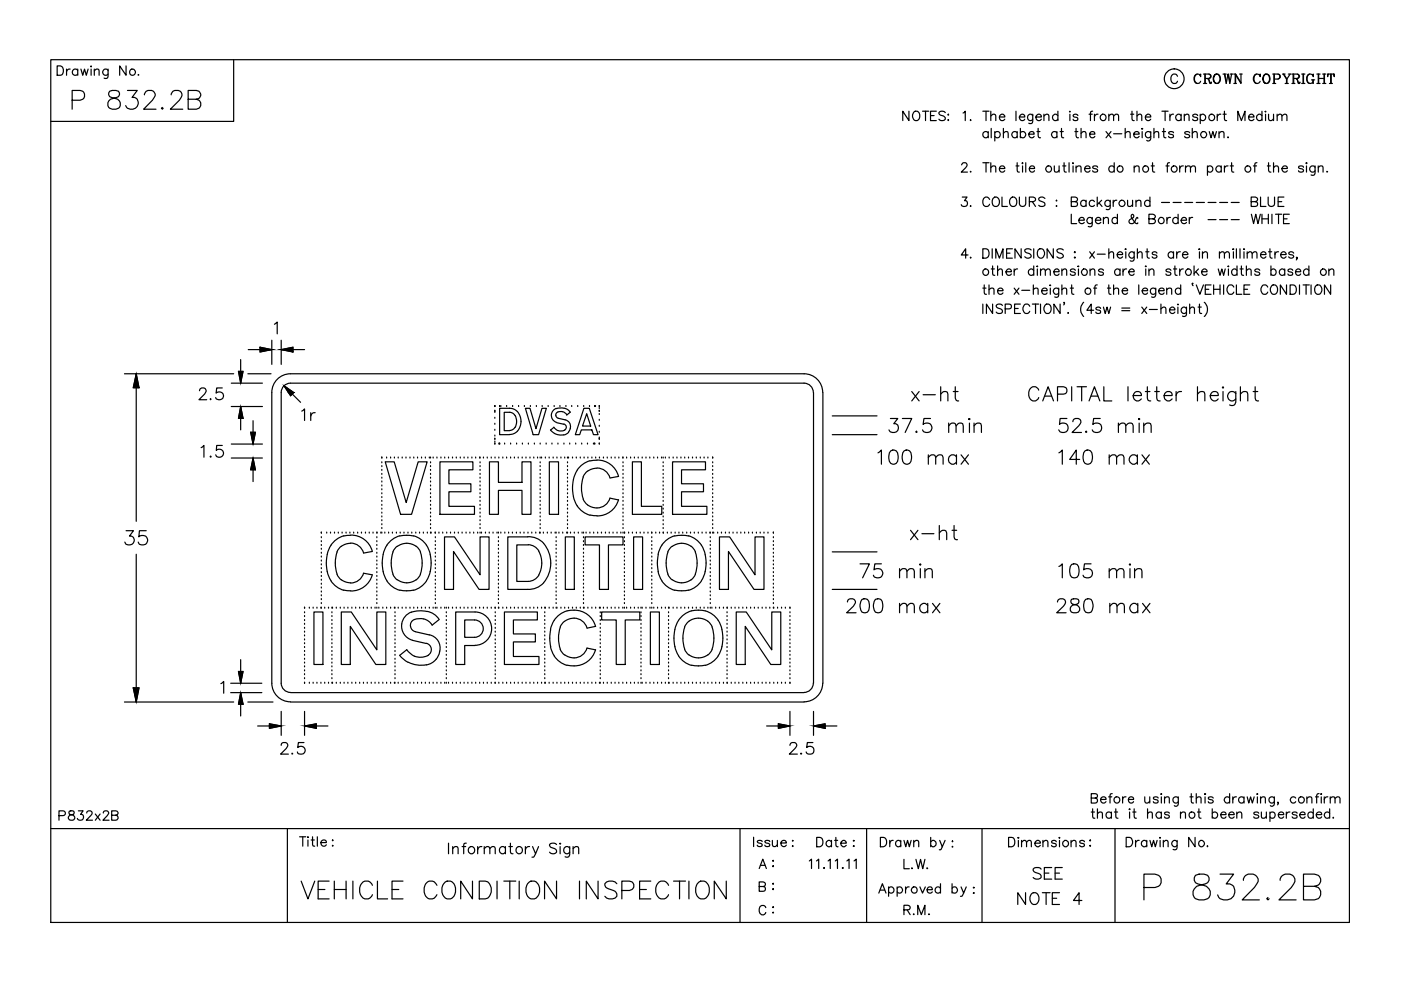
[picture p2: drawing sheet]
<svg xmlns="http://www.w3.org/2000/svg" width="297mm" height="210mm" viewBox="0 0 297 210" stroke-linecap="round" stroke-linejoin="round" font-family="sans-serif">
<g fill="none" stroke="#000" stroke-width=".25">
<path d="M10.8 12.7h275.3v182.9h-275.3zM12.1 14h.7a1.08 1.08 0 0 1 .7 1 1.08 1.08 0 0 1-.7 1h-.7zM14.1 14.6v1.4M14.9 14.6a.64 .64 0 0 0-.8 .6M16.5 14.9a.64 .64 0 0 0-1 0 .64 .64 0 0 0 0 .9 .64 .64 0 0 0 1-.1M16.5 14.6v1.4M17.2 14.6l.3 1.4 .4-1.4 .4 1.4 .4-1.4M19.3 14v.2zM19.3 14.6v1.4M20 15l.5-.4 .4 .1 .1 1.3M20 14.6v1.4M22.9 14.6l-.1 1.9-.3 .1h-.4"/>
<path d="M22.9 14.9a.64 .64 0 0 0-.9 0 .64 .64 0 0 0 0 .9 .64 .64 0 0 0 .9-.1M23.3 19.3a.77 .77 0 0 0 .3 1.4l.8 .2a1.15 1.15 0 0 1 1.1 1 1.15 1.15 0 0 1-.9 1.3h-.8a1.15 1.15 0 0 1-1-1.3 1.15 1.15 0 0 1 1.2-1l.7-.2a.77 .77 0 0 0 .4-1.4l-.5-.1zM26.7 14v2l-1.3-2v2M27 19.2h2.1l-1.1 1.5a1.29 1.29 0 0 1 1.3 1.4 1.29 1.29 0 0 1-1.7 1.1l-.6-.3-.4-.5M29.4 15.8l-.1 .1h.1M49.5 12.7v13h-38.7M249.7 16.2a.72 .72 0 0 0-.9-.5 .72 .72 0 0 0-.5 .8 .88 .88 0 0 0 .1 .9 .88 .88 0 0 0 1 .2l.3-.4M253.8 15.7a1.11 1.11 0 0 0-.6 1 1.11 1.11 0 0 0 .6 1M254.5 16l.1 .3v-.6l-.1 .3a.73 .73 0 0 0-.9-.3 .73 .73 0 0 0-.4 .8 .88 .88 0 0 0 .2 .9 .88 .88 0 0 0 .9 .2l.3-.4M255.2 15.7h1.1l.4 .2v.6l-.4 .1h-.8M255.2 17.7h.6M255.5 15.7v2"/>
<path d="M256 16.6l.3 .2 .3 .7h.2M256.2 16.8l.4 .9h.2v-.3M256.3 15.7l.4 .4-.1 .4-.3 .1M257.9 15.7a1.03 1.03 0 0 0-.7 1.1 1.03 1.03 0 0 0 .9 .9 1.03 1.03 0 0 0 .7-1.1 1.03 1.03 0 0 0-.9-.9 1.12 1.12 0 0 0 0 2M258.1 15.7a1.12 1.12 0 0 1 0 2M259.3 15.7h.7M259.6 15.7l.4 2 .4-2 .3 2 .4-2M259.7 15.7l.3 1.5M260.4 15.7l.3 1.5M260.8 15.7h.6M261.6 17.7h.5M261.6 15.7h.4"/>
<path d="M261.9 15.7v2M262.8 15.7h.6M263.1 17.5l-1.1-1.8v2M263.1 15.7v2l-1.1-1.8M266.4 15.7a1.15 1.15 0 0 0 0 2M267.1 16l.1 .3v-.6l-.1 .3a.75 .75 0 0 0-.9-.3 .75 .75 0 0 0-.5 .8v.4a.75 .75 0 0 0 .6 .8 .75 .75 0 0 0 .9-.5M268.4 15.7a1.03 1.03 0 0 0-.7 1.1 1.03 1.03 0 0 0 .9 .9 1.03 1.03 0 0 0 .7-1.1 1.03 1.03 0 0 0-.9-.9 1.16 1.16 0 0 0 0 2M268.6 15.7a1.12 1.12 0 0 1 0 2M269.8 15.7h1.1a.54 .54 0 0 1 .6 .7l-.6 .4h-.7M269.8 17.7h.7M270.1 15.7v2M270.2 15.7v2"/>
<path d="M270.9 15.7l.4 .4-.1 .5-.3 .2M271.9 15.7h.6M272.1 15.7l.7 1.1v.9M272.2 15.7l.7 1.1v.9M272.5 17.7h.6M273.1 15.7h.6M273.5 15.7l-.6 1.1M273.9 15.7h1.2l.4 .4-.2 .5h-1M273.9 17.7h.6M274.2 15.7v2M274.3 15.7v2M274.8 16.6l.3 .2 .2 .7h.3"/>
<path d="M274.9 16.8l.4 .9h.2l.1-.3M275.1 15.7l.3 .4-.1 .4-.2 .1M276 17.7h.7M276 15.7h.7M276.3 15.7v2M276.4 15.7v2M277.7 15.7a1.15 1.15 0 0 0 0 2M278.1 16.9h.6M278.4 16v.3v-.6v.3a.72 .72 0 0 0-.9-.3 .72 .72 0 0 0-.5 .8v.4a.72 .72 0 0 0 .5 .8 .72 .72 0 0 0 .9-.3M278.4 16.9v.8M279.2 17.7h.7M279.2 15.7h.7"/>
<path d="M279.5 15.7v2M279.6 16.6h1.1M279.6 15.7v2M280.4 17.7h.7M280.4 15.7h.7M280.7 15.7v2M280.8 15.7v2M281.6 15.7l-.1 .6v-.6h1.4v.6l-.1-.6M281.9 17.7h.6M282.1 15.7v2M282.2 15.7v2M15.3 21.3h1.7l.5-.3a1.03 1.03 0 0 0 .4-1.1 1.03 1.03 0 0 0-.9-.7h-1.7v4"/>
<path d="M30.6 20.1a1.07 1.07 0 0 1 .8-.9h.7a.96 .96 0 0 1 .6 1.5l-.4 .6-1.8 1.9h2.6M34.4 22.8l-.2 .1 .2 .3 .2-.3M36.3 20.1a1.07 1.07 0 0 1 .8-.9h.7a.95 .95 0 0 1 .6 1.5l-.4 .6-1.9 1.9h2.6M39.9 21h1.7a1.01 1.01 0 0 0 1-1.1l-.4-.6-.6-.1h-1.7v4h1.7a1.06 1.06 0 0 0 1-1.1 1.06 1.06 0 0 0-1-1.1M192.7 23.6v2l-1.3-2v2M193.9 23.7a.96 .96 0 0 1 1.1 .4 .96 .96 0 0 1-.2 1.2 .75 .75 0 0 1-.8 .2 .75 .75 0 0 1-.5-.7v-.5zM195.6 23.6h1.3M196.2 23.6v2M197.3 24.5h.7M198.5 23.6h-1.2v2h1.2M200.4 23.9a.76 .76 0 0 0-.7-.4 .76 .76 0 0 0-.6 .5l.2 .3 .9 .4 .2 .3v.3a.89 .89 0 0 1-1.3 0M201.1 24.2v.2z"/>
<path d="M201.1 25.4v.2zM203.9 35l.2-.4 .6-.1 .2 .2 .1 .4-1.2 1.4h1.3M204.2 24l.5-.4v2M205.8 25.4l-.1 .1h.2M205.8 36.3l-.1 .1h.2M208.4 34.5h1.3M208.4 23.6h1.3M209.1 34.5v2M209.1 23.6v2M209.5 28.2a.64 .64 0 0 0-.9-.1 .64 .64 0 0 0 0 .9 .64 .64 0 0 0 .9-.1M209.5 27.9v1.3M210.1 35.6l.4-.4 .5 .1 .1 1.2"/>
<path d="M210.1 34.5v2M210.1 24.6l.4-.4 .5 .1 .1 1.3M210.1 23.6v2M210.2 27.2v2M210.9 28.2a.64 .64 0 0 1 1-.1 .64 .64 0 0 1 0 .9 .64 .64 0 0 1-1-.1M210.9 27.9v2M211.9 35.7h1.1a.61 .61 0 0 0-.8-.5 .61 .61 0 0 0-.2 1 .6 .6 0 0 0 1 0M211.9 24.8h1.1a.62 .62 0 0 0-.8-.5 .62 .62 0 0 0-.2 1 .6 .6 0 0 0 1 0M212.7 28.3l.5-.4 .5 .1 .1 1.2M212.7 27.2v2M215.4 35.2h.6M215.4 23.6v2"/>
<path d="M215.7 34.5v1.6v.3l.4 .1M215.7 28.2a.64 .64 0 0 0-1-.1 .64 .64 0 0 0 0 .9 .64 .64 0 0 0 1-.1M215.7 27.9v1.3M216.1 24.8h1.2a.57 .57 0 0 0-.6-.6 .57 .57 0 0 0-.6 .6v.2a.61 .61 0 0 0 .5 .6 .61 .61 0 0 0 .7-.3M216.3 28.2a.64 .64 0 0 1 1-.1 .64 .64 0 0 1 0 .9 .64 .64 0 0 1-1-.1M216.3 27.2v2M216.7 34.6h.2l-.1 .1zM216.8 35.2v1.3M217.5 34.5v2M218.1 28.4h1.2a.6 .6 0 0 0-.9-.4 .6 .6 0 0 0-.2 .9 .57 .57 0 0 0 1.1 0M218.2 35.7h1.1a.6 .6 0 0 0-.8-.5 .6 .6 0 0 0-.2 1 .57 .57 0 0 0 1 0M219 24.2l-.1 1.8-.3 .2-.5-.1"/>
<path d="M219 24.5a.62 .62 0 0 0-.9-.1 .62 .62 0 0 0 0 .9 .62 .62 0 0 0 .9 0M219.6 24.8h1.2a.62 .62 0 0 0-.9-.5 .62 .62 0 0 0-.2 1 .6 .6 0 0 0 1.1 0M219.9 27.9h.6M220.1 27.2v1.6l.1 .3 .4 .1M221.3 24.6l.5-.4 .5 .1 .1 1.3M221.3 24.2v1.4M223.5 35.2l.1 1.2 .5 .1 .4-.4M224.1 28.2a.64 .64 0 0 0-1-.1 .64 .64 0 0 0 0 .9 .64 .64 0 0 0 1-.1M224.1 27.9v1.3M224.3 24.5a.64 .64 0 0 0-.9-.1 .64 .64 0 0 0 0 1 .64 .64 0 0 0 .9-.1M224.3 23.6v2M224.5 35.2v1.3"/>
<path d="M224.8 27.9h.6M225.1 27.2v1.6v.3l.4 .1M225.3 35.2h.7M225.6 34.5v1.6l.1 .3 .4 .1M226.7 34.5v2M226.8 23.7h.1zM226.8 24.2v1.4M227.5 35.2v1.3M227.5 34.5v.2zM227.9 27.9h.6M228.1 35.6l.6-.4 .4 .1 .1 1.2M228.1 35.2v1.3"/>
<path d="M228.1 27.2v1.6l.2 .3 .4 .1M228.5 24.5a.57 .57 0 0 0-1 0l.1 .2 .8 .3 .1 .3a.57 .57 0 0 1-1 0M229.2 28.3l.5-.4 .4 .1 .2 1.2M229.2 27.2v2M230 35.7h1.1a.61 .61 0 0 0-.8-.5 .61 .61 0 0 0-.2 1 .6 .6 0 0 0 1 0M230.9 24.2h.7M231 28.4h1.1a.6 .6 0 0 0-.8-.4 .6 .6 0 0 0-.2 .9 .57 .57 0 0 0 1 0M231.7 23.6l-.4 .1-.1 .3v1.6M232 24.2v1.4M232.7 35.5a.6 .6 0 0 0-1 0v.1l.9 .3 .1 .3a.6 .6 0 0 1-1 0M232.8 24.2a.72 .72 0 0 0-.8 .6M234.5 27.9l1.1 1.3"/>
<path d="M235.1 24.6l.5-.4 .4 .1 .1 1.3M235.1 24.2v1.4M235.6 27.9l-1.1 1.3M236.1 28.4h1.7M236.1 24.6l.5-.4 .5 .1 .1 1.3M236.2 35.5a.63 .63 0 0 0-.9-.1 .63 .63 0 0 0 0 .9 .63 .63 0 0 0 .9-.1M236.2 34.5v2M238.6 28.3l.5-.4 .4 .1 .1 1.2M238.6 27.2v2M239.7 24.2h.7M240 23.6v1.6l.1 .3 .4 .1M240.4 28.4h1.1a.61 .61 0 0 0-.8-.5 .61 .61 0 0 0-.2 1 .6 .6 0 0 0 1 0"/>
<path d="M240.5 35.6l.4-.4 .5 .1 .1 1.2M240.5 35.2v1.3M241.1 24.6l.4-.4 .5 .1 .1 1.3M241.1 23.6v2M242.2 27.9v1.3M242.2 27.2l.1 .1-.1 .1zM242.8 24.8h1.2a.62 .62 0 0 0-.9-.5 .62 .62 0 0 0-.2 1 .6 .6 0 0 0 1.1 0M244 27.9v1.5a.53 .53 0 0 1-.9 .4M244 28.2a.64 .64 0 0 0-1-.1 .64 .64 0 0 0 0 .9 .64 .64 0 0 0 1-.1M244.1 35.2h.6M244.4 34.5v1.6v.3l.4 .1M244.7 28.3l.4-.4 .5 .1 .1 1.2"/>
<path d="M244.7 27.2v2M246.4 23.6h1.3M246.4 27.9h.7M246.7 27.2v1.6l.1 .3 .4 .1M247 23.6v2M247.2 35.2h.7M248 34.5l-.4 .1-.1 .3v1.6M248 24.2v1.4M248.8 28.2a.65 .65 0 0 0-1.1 0l.3 .2 .7 .2 .1 .3a.6 .6 0 0 1-1.1 0M248.8 24.2a.72 .72 0 0 0-.8 .6M250.1 35.2v1.3M250.4 24.5a.64 .64 0 0 0-.9-.1 .64 .64 0 0 0 0 1 .64 .64 0 0 0 .9-.1"/>
<path d="M250.4 24.2v1.4M250.9 35.2a.64 .64 0 0 0-.8 .5M251.1 24.6l.5-.4 .4 .1 .1 1.3M251.1 24.2v1.4M251.3 35.6l.6-.4 .4 .1 .1 1.2M251.3 35.2v1.3M252.2 28.2a.65 .65 0 0 0-1 0l.1 .2 .8 .2 .1 .3a.6 .6 0 0 1-1 0M252.4 35.6l.5-.4 .4 .1 .2 1.2M252.8 28.3l.5-.4 .4 .1 .1 1.2M252.8 27.2v2M253.9 24.5a.6 .6 0 0 0-1 0l.1 .2 .8 .3 .1 .3a.6 .6 0 0 1-1 0M254.5 24.5a.64 .64 0 0 1 .9-.1 .64 .64 0 0 1 0 1 .64 .64 0 0 1-.9-.1"/>
<path d="M254.5 24.2v2M256 35.5a.63 .63 0 0 1 .9-.1 .63 .63 0 0 1 0 .9 .63 .63 0 0 1-.9-.1M256 35.2v2M256.4 27.9l.4 1.3 .3-1.3 .4 1.3 .4-1.3M258.1 24.2v1.4M258.5 28.3l.4-.4 .5 .1 .1 1.2M258.5 27.9v1.3M258.8 24.2a.72 .72 0 0 0-.7 .6M258.9 35.5a.63 .63 0 0 0-.9-.1 .63 .63 0 0 0 0 .9 .63 .63 0 0 0 .9-.1M258.9 35.2v1.3M259.3 24.2h.7M259.6 35.2v1.3"/>
<path d="M259.6 23.6v1.6l.1 .3 .4 .1M260.4 35.2a.64 .64 0 0 0-.8 .5M260.4 29l-.1 .1h.1M260.8 35.2h.7M261.1 34.5v1.6l.1 .3 .4 .1M262.4 25.6v-2l.8 2 .8-2v2M264.7 24.8h1.2a.62 .62 0 0 0-.9-.5 .62 .62 0 0 0-.2 1 .6 .6 0 0 0 1.1 0M265.7 35.2h.7M266.5 34.5l-.4 .1-.1 .3v1.6M267.6 24.5a.64 .64 0 0 0-1-.1 .64 .64 0 0 0 0 1 .64 .64 0 0 0 1-.1M267.6 23.6v2M268.3 24.2v1.4"/>
<path d="M268.3 23.6v.1zM268.7 35.2h.6M269 34.5v1.6l.1 .3 .4 .1M269 24.2l.1 1.3 .5 .1 .4-.4M270 35.6l.5-.4 .4 .1 .2 1.2M270 34.5v2M270 24.2v1.4M270.8 24.6l.4-.4 .5 .1 .1 1.3M270.8 24.2v1.4M271.8 35.7h1.1a.6 .6 0 0 0-.8-.5 .6 .6 0 0 0-.2 1 .57 .57 0 0 0 1 0M271.8 24.6l.5-.4 .5 .1 .1 1.3M276.4 35.5a.6 .6 0 0 0-1.1 0l.1 .1 .9 .3 .1 .3a.6 .6 0 0 1-1.1 0"/>
<path d="M277 35.2v1.3M277 34.5l.1 .1-.1 .1zM278.8 35.2l-.1 1.8a.54 .54 0 0 1-.7 .1M278.8 35.5a.63 .63 0 0 0-.9-.1 .63 .63 0 0 0 0 .9 .63 .63 0 0 0 .9-.1M279.5 35.6l.5-.4 .4 .1 .1 1.2M279.5 35.2v1.3M281.4 36.3v.2l.1-.1M204 41.8h1l-.5 .7a.66 .66 0 0 1 .6 1 .66 .66 0 0 1-1.1 .2l-.2-.3M205.2 54.1h-1.4l.9-1.4v2M205.8 43.6l-.1 .1h.2M205.8 54.5v.2l.1-.1M208.4 52.7h.7a1.08 1.08 0 0 1 .6 1 1.08 1.08 0 0 1-.6 1h-.7z"/>
<path d="M209.8 42.3a.73 .73 0 0 0-.8-.5 .73 .73 0 0 0-.6 .7 .83 .83 0 0 0 .2 1.1 .83 .83 0 0 0 1.1-.1l.1-.2M210.2 57h.6M210.4 52.7v2M210.5 56.4v1.6v.3l.4 .1M210.5 42.1a.83 .83 0 0 1 1.1-.1 .83 .83 0 0 1 .3 1 .76 .76 0 0 1-.8 .8 .76 .76 0 0 1-.7-.8zM211.1 54.7v-2l.8 2 .8-2v2M211.5 57.4l.5-.4 .4 .1 .1 1.3M211.5 56.4v2M212.4 41.8v2h1.2M213.3 57.6h1.1a.57 .57 0 0 0-.5-.6 .57 .57 0 0 0-.6 .6v.2a.61 .61 0 0 0 .4 .6 .61 .61 0 0 0 .7-.3M213.4 53.7h.7M214.3 42.1l.1-.2a.9 .9 0 0 1 1.1 .3 .9 .9 0 0 1 0 1.1 .74 .74 0 0 1-.9 .5 .74 .74 0 0 1-.5-.8z"/>
<path d="M214.6 52.7h-1.2v2h1.2M215 57v1.4M215.7 57a.65 .65 0 0 0-.7 .6M216.1 41.8v1.4a.69 .69 0 0 0 .7 .6 .69 .69 0 0 0 .7-.6v-1.4M216.5 52.7v2l-1.3-2v2M218.2 42.8h.9a.5 .5 0 0 0 .5-.6l-.5-.4h-.9v2M218.6 53a.78 .78 0 0 0-1.3 .2l.2 .3 .9 .4 .2 .2v.3a.89 .89 0 0 1-1.3 0M218.9 42.8l.7 1M219.2 57.3a.64 .64 0 0 0-1-.1 .64 .64 0 0 0 0 1 .64 .64 0 0 0 1-.1M219.2 56.4v2M219.2 52.7v2M219.9 57v1.4"/>
<path d="M219.9 56.4v.2zM220.1 53a.77 .77 0 0 1 .9-.2 .77 .77 0 0 1 .5 .7v.5a.76 .76 0 0 1-.8 .8 .76 .76 0 0 1-.8-.8zM220.6 57.4l.5-.4 .4 .1 .1 1.3M220.6 57v1.4M221.5 42.1a.72 .72 0 0 0-.7-.3 .72 .72 0 0 0-.6 .5l.2 .2 1.1 .5v.5a.92 .92 0 0 1-1.3 0M221.6 57.4l.5-.4 .5 .1 .1 1.3M223.3 52.7v2l-1.3-2v2M223.4 57.6h1.1a.56 .56 0 0 0-.5-.6 .56 .56 0 0 0-.6 .6 .6 .6 0 0 0 .4 .7 .6 .6 0 0 0 .7-.2M223.9 42.5h.2zM223.9 43.7h.2zM225.1 57.4l.5-.4 .5 .1 .1 1.3M225.1 57v1.4"/>
<path d="M225.4 53a.78 .78 0 0 0-1.3 .2l.2 .3 .9 .4 .2 .2v.3a.89 .89 0 0 1-1.3 0M227.1 42.8l1.2-.2 .1-.2v-.4l-.4-.2h-.9v2h.9l.4-.2v-.7l-.4-.1M227.1 45.4v2h1.2M227.8 53.5l.1-.1 .1 .1zM227.8 54.6h.2l-.1 .1zM228 57.3a.6 .6 0 0 0-1.1 0l.3 .3 .7 .2 .1 .3a.6 .6 0 0 1-1.1 0M228.5 56.5h.2zM228.7 57v1.4M228.7 46.7h1.2a.62 .62 0 0 0-.9-.5 .62 .62 0 0 0-.2 1 .65 .65 0 0 0 1.1 0M230.3 42.8a.64 .64 0 0 0-1-.1 .64 .64 0 0 0 0 .9 .64 .64 0 0 0 1-.1M230.3 42.5v1.3M231 53.4l1 1.3"/>
<path d="M231.1 57.4l.5-.4 .4 .1 .1 1.3M231.1 57v1.4M231.6 46.1l-.1 1.8-.3 .2-.5-.1M231.6 46.4a.64 .64 0 0 0-1-.1 .64 .64 0 0 0 0 1 .64 .64 0 0 0 1-.1M232 42.8a.62 .62 0 0 0-.9-.1 .62 .62 0 0 0 0 .9 .62 .62 0 0 0 .9-.1M232 53.4l-1 1.3M232.3 46.7h1.1a.62 .62 0 0 0-.9-.5 .62 .62 0 0 0-.2 1 .65 .65 0 0 0 1.1 0M232.6 41.8v2M232.6 53.9h1.7M233 43l.7 .8M233.6 42.5l-1 .9M233.9 46.5l.5-.4 .5 .1 .1 1.2"/>
<path d="M233.9 46.1v1.3M233.9 57.3a.6 .6 0 0 0-1 0l.3 .3 .7 .2v.3a.6 .6 0 0 1-1 0M235.1 53.8l.5-.4 .4 .1 .1 1.2M235.1 52.7v2M235.4 42.5v1.5a.53 .53 0 0 1-.9 .4M235.4 42.8a.64 .64 0 0 0-1-.1 .64 .64 0 0 0 0 .9 .64 .64 0 0 0 1-.1M236 42.5v1.3M236.8 42.5a.64 .64 0 0 0-.8 .5M236.9 54h1.1a.62 .62 0 0 0-.9-.6 .62 .62 0 0 0-.1 1 .6 .6 0 0 0 1 0M236.9 46.4a.64 .64 0 0 0-.9-.1 .64 .64 0 0 0 0 1 .64 .64 0 0 0 .9-.1M236.9 45.4v2M237.5 57.3a.64 .64 0 0 0-1-.1 .64 .64 0 0 0 0 1 .64 .64 0 0 0 1-.1"/>
<path d="M237.5 57v1.4M238.1 57v1.4M238.6 52.8h.2zM238.7 53.4v1.3M238.9 57a.72 .72 0 0 0-.8 .6M239.1 42.5l.1 1.2 .4 .1 .5-.4M239.3 57.6h1.2a.57 .57 0 0 0-.6-.6 .57 .57 0 0 0-.6 .6v.2a.61 .61 0 0 0 .5 .6 .61 .61 0 0 0 .7-.3M240.1 42.5v1.3M240.5 53.4l-.1 1.8-.3 .2-.5-.1M240.5 53.7a.64 .64 0 0 0-1-.1 .64 .64 0 0 0 0 .9 .64 .64 0 0 0 1-.1M240.8 42.8l.6-.3h.4l.1 1.3M240.8 42.5v1.3"/>
<path d="M241.1 53.8l.5-.4 .5 .1 .1 1.2M241.1 52.7v2M241.2 46.3l-.1-.2-.3 .3a.9 .9 0 0 1-.4 .9 .9 .9 0 0 1-.9-.1l-.1-.3 .1-.3 .8-.5a.44 .44 0 0 0-.2-.7 .48 .48 0 0 0-.2 .8l.7 1a.42 .42 0 0 0 .6 .1v-.1M242.9 57v1.4M242.9 56.4l.1 .1-.1 .1zM242.9 53.4h.7M243.2 52.7v1.7l.1 .2 .4 .1M243.6 46.4l1.1-.1a.44 .44 0 0 0 0-.7l-1.1-.2v2h.8a.52 .52 0 0 0 .6-.6l-.3-.3-.3-.1M243.6 57.4l.5-.4 .4 .1 .2 1.3M243.6 57v1.4M243.8 42.8a.64 .64 0 0 0-.9-.1 .64 .64 0 0 0 0 .9 .64 .64 0 0 0 .9-.1M243.8 41.8v2"/>
<path d="M245.3 53.7a.57 .57 0 0 0-1 0l.1 .2 .8 .2 .1 .3a.57 .57 0 0 1-1 0M246.3 42.9h1.7M247.4 46.1v1.3M248.2 46.1a.6 .6 0 0 0-.8 .6M248.3 57.3a.6 .6 0 0 0-1.1 0l.1 .2 .8 .3 .2 .3a.6 .6 0 0 1-1.1 0M248.7 42.9h1.7M248.8 57h.7M248.8 53.7a.64 .64 0 0 0-.9-.1 .64 .64 0 0 0 0 .9 .64 .64 0 0 0 .9-.1M248.8 53.4v1.3M249.1 56.4v1.6l.1 .3 .4 .1M249.5 53.4v1.3M249.8 46.4a.64 .64 0 0 0-1-.1 .64 .64 0 0 0 0 1 .64 .64 0 0 0 1-.1"/>
<path d="M249.8 45.4v2M250.1 57v1.4M250.2 53.4a.66 .66 0 0 0-.7 .6M250.4 46.7h1.2a.57 .57 0 0 0-.6-.6 .57 .57 0 0 0-.6 .6 .64 .64 0 0 0 .4 .7 .64 .64 0 0 0 .8-.2M250.7 54h1.2a.62 .62 0 0 0-.9-.6 .62 .62 0 0 0-.2 1 .6 .6 0 0 0 1.1 0M250.9 57a.72 .72 0 0 0-.8 .6M251.2 42.9h1.7M252.2 46.1v1.3M252.9 46.1a.58 .58 0 0 0-.7 .6M253.2 56.4v2M253.5 57.6l.7 .8M253.6 42.9h1.8"/>
<path d="M254.1 57l-.9 1M254.2 52.8h.2zM254.3 53.4v1.3M254.8 57.6h1.1a.62 .62 0 0 0-.9-.5 .62 .62 0 0 0-.1 1 .6 .6 0 0 0 1 0M254.9 53.8l.6-.4 .4 .1 .1 1.2M254.9 53.4v1.3M256.1 46.6h1.7M256.1 42.9h1.7M258.3 57l.4 1.4 .4-1.4 .3 1.4 .4-1.4M258.5 53.8l.6-.4 .4 .1 .1 1.2M258.5 53.4v1.3M258.6 46.6h1.7"/>
<path d="M258.6 42.9h1.7M259.6 53.8l.5-.4 .4 .1 .2 1.2M260.4 57v1.4M260.4 56.4v.2zM261 46.6h1.7M261 42.9h1.7M261.4 52.8h.2zM261.5 53.4v1.3M262.1 52.7v2M262.3 57.3a.64 .64 0 0 0-1-.1 .64 .64 0 0 0 0 1 .64 .64 0 0 0 1-.1M262.3 56.4v2M262.9 57h.7"/>
<path d="M262.9 52.7v2M263.2 56.4v1.6l.1 .3 .4 .1M263.8 53.4v1.3M263.8 52.7l.1 .1-.1 .1zM264.3 57.4l.4-.4 .5 .1 .1 1.3M264.3 56.4v2M264.4 53.8l.5-.4 .5 .1 .1 1.2M264.4 53.4v1.3M265.3 42.8h.9a.5 .5 0 0 0 .4-.6l-.4-.4h-.9v2h.9a.51 .51 0 0 0 .4-.5 .51 .51 0 0 0-.4-.5M265.3 45.4l.5 2 .4-2 .5 2 .5-2M265.5 53.8l.5-.4 .4 .1 .1 1.2M267.1 57.3a.6 .6 0 0 0-1.1 0l.1 .2 .9 .3 .1 .3a.6 .6 0 0 1-1.1 0"/>
<path d="M267.3 41.8v2h1.1M267.3 54h1.1a.62 .62 0 0 0-.9-.6 .62 .62 0 0 0-.2 1 .6 .6 0 0 0 1.1 0M267.6 45.4v2M267.6 46.4h1.3M268.9 41.8v1.4a.69 .69 0 0 0 .6 .6 .69 .69 0 0 0 .7-.6v-1.4M268.9 45.4v2M269 53.4h.6M269.3 52.7v1.7v.2l.4 .1M269.5 57.3a.62 .62 0 0 1 .9-.1 .62 .62 0 0 1 0 1 .62 .62 0 0 1-.9-.1M269.5 56.4v2M269.7 45.4v2M270.3 53.4v1.3"/>
<path d="M270.4 45.4h1.4M271 42.8h.8M271.1 45.4v2M271.1 53.4a.66 .66 0 0 0-.8 .6M271.5 54h1.2a.62 .62 0 0 0-.9-.6 .62 .62 0 0 0-.2 1 .6 .6 0 0 0 1.1 0M272.1 46.4h.8M272.2 41.8h-1.2v2h1.2M272.4 57.3a.64 .64 0 0 0-1-.1 .64 .64 0 0 0 0 1 .64 .64 0 0 0 1-.1M272.4 57v1.4M273.4 45.4h-1.3v2h1.3M274.1 57.3a.57 .57 0 0 0-1 0 .9 .9 0 0 0 .9 .5l.1 .3a.57 .57 0 0 1-1 0M274.3 53.7a.6 .6 0 0 0-1.1 0l.1 .2 .9 .2 .1 .3a.6 .6 0 0 1-1.1 0"/>
<path d="M274.7 57.6h1.1a.55 .55 0 0 0-.6-.6 .55 .55 0 0 0-.5 .6 .6 .6 0 0 0 .3 .7 .6 .6 0 0 0 .8-.2M275.1 54.6l-.2 .1-.1-.1h.3l-.3 .5M277.5 57.3a.64 .64 0 0 0-.9-.1 .64 .64 0 0 0 0 1 .64 .64 0 0 0 .9-.1M277.5 56.4v2M281.7 57.4l.5-.4 .5 .1 .1 1.3M281.7 57v1.4M26.4 79.2h23.1M28.9 79.2v31.3M28.9 79.2l.6 3h-1.2zM50.6 78.7h.9l-.5 2.5zM51 76.2v5M52.5 79.2h5"/>
<path d="M52.6 74.1h5M55.1 73.6l2.5 .5-2.5 .5zM57.6 72.1v5.2M58.2 68.7l.6-.4v2.5M59.6 72.1v5.2M59.6 74.1h5M59.6 74.1l2.5-.5v1zM170.5 79.2a4 4 0 0 1 3.9 4M170.5 79.2h-108.9a4 4 0 0 0-4 4v61.7a4 4 0 0 0 4 3.9M208.4 64.5v2M208.4 61.1h.7M208.7 60.4v1.6l.1 .3 .3 .1"/>
<path d="M209.7 61.4a.71 .71 0 0 1 1-.2v1.2M209.7 60.4v2M210.5 64.5v2l-1.4-2v2M211.5 61.6h1.2a.61 .61 0 0 0-.9-.5 .61 .61 0 0 0-.2 1 .6 .6 0 0 0 1.1 0M212.5 64.8a.73 .73 0 0 0-.7-.4 .73 .73 0 0 0-.6 .5l.2 .3 1 .4 .1 .6a.84 .84 0 0 1-1.3 0M213.1 65.5l1.2-.1 .1-.3-.1-.5-.3-.1h-.9v2M215 61.1l1 1.3M215.1 65.4h.8M216 61.1l-1 1.3M216.3 64.5h-1.2v2h1.2M216.6 61.6h1.7M218.3 64.9a.74 .74 0 0 0-.8-.4 .74 .74 0 0 0-.6 .7v.5a.74 .74 0 0 0 .6 .8 .74 .74 0 0 0 .8-.5"/>
<path d="M218.9 64.5h1.3M219.1 61.4a.67 .67 0 0 1 .9-.2l.1 1.2M219.1 60.4v2M219.6 64.5v2M220.6 64.5v2M220.9 61.6h1.1a.61 .61 0 0 0-.8-.5 .61 .61 0 0 0-.2 1 .6 .6 0 0 0 1 0M221.7 64.6a.96 .96 0 0 1 1.1 .4 .96 .96 0 0 1-.1 1.2 .75 .75 0 0 1-.9 .2 .75 .75 0 0 1-.5-.7v-.5zM222.6 60.5h.2zM222.7 61.1v1.3M224.5 61.1l-.1 1.8-.3 .1-.5-.1M224.5 61.3a.64 .64 0 0 0-1-.1 .64 .64 0 0 0 0 1 .64 .64 0 0 0 1-.1M224.8 64.5v2l-1.4-2v2"/>
<path d="M225.1 61.4l.5-.3 .5 .1 .1 1.2M225.1 60.4v2M225.7 64.2h-.2h.2l-.2 .4M226.5 66.3l-.1 .1h.1M226.9 61.1h.7M227.2 60.4v1.6l.1 .3 .4 .1M229.8 64.1a2.08 2.08 0 0 0 0 3M231.9 65.8h-1.5l1-1.3v2M231.9 61.1h.6M232.6 60.4l-.3 .1-.2 .3v1.6M233.4 65.4a.56 .56 0 0 0-.6-.3 .56 .56 0 0 0-.5 .3l.1 .2a.9 .9 0 0 1 1 .5v.1a.56 .56 0 0 1-.6 .3 .56 .56 0 0 1-.5-.3M233.9 65.1l.4 1.4 .4-1.4 .4 1.4 .4-1.4"/>
<path d="M234.8 61.1h.7M235.1 60.4v1.6l.1 .3 .4 .1M236.1 61.4a.71 .71 0 0 1 1-.2l.1 1.2M236.1 60.4v2M237.8 65.3h1.7M237.8 65.9h1.7M237.9 61.6h1.2a.61 .61 0 0 0-.9-.5 .61 .61 0 0 0-.2 1 .6 .6 0 0 0 1.1 0M241.4 60.4v2M242.1 65.1l1 1.4M242.2 61.6h1.1a.6 .6 0 0 0-.8-.5 .6 .6 0 0 0-.2 1 .57 .57 0 0 0 1 0M243.1 65.1l-1 1.4M243.7 65.6h1.7"/>
<path d="M245 61.1l-.1 1.8-.2 .1-.6-.1M245 61.3a.64 .64 0 0 0-.9-.1 .64 .64 0 0 0 0 1 .64 .64 0 0 0 .9-.1M245.7 61.6h1.1a.61 .61 0 0 0-.8-.5 .61 .61 0 0 0-.2 1 .6 .6 0 0 0 1 0M246.1 65.5l.5-.4 .5 .1 .1 1.3M246.1 64.5v2M247.4 61.4a.72 .72 0 0 1 .9-.2l.1 1.2M247.4 61.1v1.3M248 65.7h1.1a.62 .62 0 0 0-.9-.5 .62 .62 0 0 0-.2 1 .6 .6 0 0 0 1.1 0M249.7 65.1v1.4M249.7 64.5l.2 .1h-.2zM250.3 61.3a.64 .64 0 0 0-.9-.1 .64 .64 0 0 0 0 1 .64 .64 0 0 0 .9-.1M250.3 60.4v2"/>
<path d="M251.6 65.1v1.5a.53 .53 0 0 1-.9 .4M251.6 65.4a.64 .64 0 0 0-1-.1 .64 .64 0 0 0 0 1 .64 .64 0 0 0 1-.1M252.2 65.5l.5-.4 .5 .1 .1 1.3M252.2 64.5v2M252.8 60.1h.2h-.2l.2 .5M253.6 60.4l.8 2 .8-2M254 65.1h.7M254.3 64.5v1.6l.1 .3 .4 .1M255.3 64.1a1.99 1.99 0 0 1 0 3M255.5 61.3h.8M256.8 60.4h-1.3v2h1.3M257.3 61.3h1.4"/>
<path d="M257.3 60.4v2M258.7 60.4v2M259.4 60.4v2M261.6 60.9a.74 .74 0 0 0-.9-.5 .74 .74 0 0 0-.5 .8v.4a.74 .74 0 0 0 .5 .8 .74 .74 0 0 0 .9-.5M262.1 60.4v2h1.2M263.8 61.3h.7M265 60.4h-1.2v2h1.2M268.8 60.9a.74 .74 0 0 0-.9-.5 .74 .74 0 0 0-.6 .8v.4a.74 .74 0 0 0 .6 .8 .74 .74 0 0 0 .9-.5M269.7 60.5a.96 .96 0 0 1 1.2 .4 .96 .96 0 0 1-.2 1.2 .75 .75 0 0 1-.9 .3 .75 .75 0 0 1-.5-.8v-.4zM272.8 60.4v2l-1.3-2v2M273.5 60.4h.7a1.06 1.06 0 0 1 .7 1 1.06 1.06 0 0 1-.7 1h-.7zM275.5 60.4v2"/>
<path d="M276.3 60.4h1.3M276.9 60.4v2M278 60.4v2M279.1 60.5a.95 .95 0 0 1 1.1 .4 .95 .95 0 0 1-.2 1.2 .72 .72 0 0 1-.8 .3 .72 .72 0 0 1-.5-.8 1.15 1.15 0 0 1 .4-1.1zM282.1 60.4v2l-1.3-2v2M42.3 82.8l.1-.3a.8 .8 0 0 1 1.1-.1 .76 .76 0 0 1-.1 1.2l-1.2 1.2h1.6M42.6 94.9l.6-.5v2.5M44.6 84.5v.3l.2-.2M44.7 96.7l-.2 .1 .2 .1 .1-.1M47.1 94.4h-1.2v1.1a.87 .87 0 0 1 1.3 0 .87 .87 0 0 1-.2 1.3 .87 .87 0 0 1-1.3-.4M47.1 82.3h-1.2l-.1 1.1a.88 .88 0 0 1 1.3-.1 .88 .88 0 0 1-.1 1.3 .88 .88 0 0 1-1.3-.3M49 81.2h6.6"/>
<path d="M49 97.1h6.6M49 94.1h6.6M49 86.2h6.6M51 86.2v4.9M51 86.2l.5 2.5h-.9zM53.1 91.7h1.1l-.5 2.4zM53.7 89.2v4.9M53.7 97.1v5M53.7 97.1l.5 2.5h-1.1zM60.2 81.8l3.5 3.5M60.2 81.8l2.1 1.4-.7 .7zM64 87.2l.6-.5v2.5"/>
<path d="M65.9 87.5v1.7M66.8 87.5a.79 .79 0 0 0-.9 .7M81 99.7h.1M81 98.9h.1M81 98.1h.1M81 97.1h.1M81.7 97.9h1.9l2.5 8.7 2.6-8.7h1.9l-3.3 11.2h-2.4zM82 97.1h.1M82.8 97.1h.1M83.6 97.1h.1M84.4 97.1h.1M85.3 97.1h.1"/>
<path d="M86.1 97.1h.1M86.9 97.1h.1M87.7 97.1h.1M88.5 97.1h.1M89.4 97.1h.1M90.2 97.1h.1M91 97.1h.1M91.3 99.7h.1M91.3 98.9h.1M91.3 98.1h.1M91.3 97.1h.1M91.8 97.1h.1"/>
<path d="M92.6 97.1h.1M93.3 97.9h7v1.7h-5.1v3h4.6v1.7h-4.6v3.1h5.4v1.7h-7.3zM93.5 97.1h.1M94.3 97.1h.1M95.1 97.1h.1M95.9 97.1h.1M96.7 97.1h.1M97.6 97.1h.1M98.4 97.1h.1M99.2 97.1h.1M100 97.1h.1M100.9 97.1h.1"/>
<path d="M101.7 97.1h.1M101.8 99.7h.1M101.8 98.9h.1M101.8 98.1h.1M101.8 97.1h.1M102.5 97.1h.1M103.3 97.1h.1M103.8 97.9h1.9v4.4h5v-4.4h1.9v11.2h-1.9v-5.1h-5v5.1h-1.9zM104.2 97.1h.1M104.9 87.5h.1M104.9 88.7h.1M104.9 90h.1"/>
<path d="M104.9 91.2h.1M104.9 92.5h.1M104.9 93.7h.1M104.9 86.2h.1M104.9 87.2h.1M104.9 93.1h.1M104.9 94.1h.1M105 97.1h.1M105.8 97.1h.1M105.8 94.1h.1M105.9 86.2h.1M105.9 94.1h.1"/>
<path d="M106.2 86.2h.1M106.6 97.1h.1M107 94.1h.1M107.4 97.1h.1M107.4 86.2h.1M108.3 97.1h.1M108.3 94.1h.1M108.7 86.2h.1M109.1 97.1h.1M109.2 90.6a1.33 1.33 0 0 1-1.1 .7M109.2 90.6a2.11 2.11 0 0 0-1.1-3.2h-1.2v3.9h1.2M109.5 94.1h.1"/>
<path d="M109.7 87.3l-.6-.5-.7-.2h-2.5v5.6h2.1M109.7 91.4l-.6 .5-1.1 .2M109.7 87.3l.5 .7 .3 1.3M109.9 97.1h.1M110 86.2h.1M110.5 89.3l-.3 1.4-.5 .7M110.7 97.1h.1M110.8 94.1h.1M111.2 86.2h.1M111.4 86.6h1l1.2 4.3 1.3-4.3h.9l-1.6 5.6h-1.2zM111.5 97.1h.1M112 94.1h.1"/>
<path d="M112.4 97.1h.1M112.5 86.2h.1M113.2 97.1h.1M113.3 94.1h.1M113.7 86.2h.1M114 97.1h.1M114.5 99.7h.1M114.5 98.9h.1M114.5 98.1h.1M114.5 97.1h.1M114.5 94.1h.1M114.8 97.1h.1"/>
<path d="M114.9 86.2h.1M115.6 97.1h.1M115.8 94.1h.1M116.2 86.2h.1M116.4 97.1h.1M116.5 97.9h1.9v11.2h-1.9zM117 94.1h.1M117.3 97.1h.1M117.4 90.6l-.7 .6a2.78 2.78 0 0 0 2.8 1M117.5 86.2h.1M117.9 88.1l.2 .5 1.8 .4M117.9 86.6a1.57 1.57 0 0 0-1 1.5 1.57 1.57 0 0 0 1.1 1.5"/>
<path d="M118 89.6l1.6 .4M118.1 97.1h.1M118.3 94.1h.1M118.7 86.2h.1M118.9 97.1h.1M119.5 89.9a.8 .8 0 0 1 .5 1 .8 .8 0 0 1-1 .5l-1-.3-.6-.5M119.6 94.1h.1M119.6 86.6l-.8-.1-.9 .1M119.6 86.6a1.84 1.84 0 0 1 1.3 .8M119.7 97.1h.1M119.8 89a1.42 1.42 0 0 1 1.1 1.7M120 86.2h.1"/>
<path d="M120.2 87.9a1.36 1.36 0 0 0-2.4 0v.2M120.3 99.7h.1M120.3 98.9h.1M120.3 98.1h.1M120.3 97.1h.1M120.5 97.1h.1M120.6 91.6l-.5 .4-.6 .2M120.8 94.1h.1M120.9 90.9l-.4 .7M120.9 87.4l-.7 .6M120.9 90.7v.2M121.2 86.2h.1"/>
<path d="M121.4 97.1h.1M122.1 94.1h.1M122.2 97.1h.1M122.4 99.7a7.7 7.7 0 0 0-.8 5.6M122.5 86.2h.1M123 97.1h.1M123.3 94.1h.1M123.8 86.2h.1M123.8 86.6h1.1l1.9 5.6h-1l-.3-1.1h-2.3l-.3 1.1h-.9zM123.8 97.1h.1M124.4 87.7l.8 2.6h-1.7zM124.6 94.1h.1"/>
<path d="M124.6 97.1h.1M125 86.2h.1M125.1 97.7l-1.6 .7-1.1 1.3M125.5 97.1h.1M125.8 94.1h.1M126.1 86.2h.1M126.1 94.1h.1M126.3 86.2h.1M126.3 97.1h.1M126.6 99.3a3.1 3.1 0 0 0-3 1.8M126.6 97.5a4.6 4.6 0 0 1 4.5 3.5M126.6 97.6l-1.5 .1"/>
<path d="M126.6 99.2a2.86 2.86 0 0 1 2.7 2.1l1.9-.3M127.1 92.9h.1M127.1 91.7h.1M127.1 90.4h.1M127.1 89.1h.1M127.1 87.9h.1M127.1 86.6h.1M127.1 87.2h.1M127.1 86.2h.1M127.1 94.1h.1M127.1 93.1h.1M127.1 97.1h.1"/>
<path d="M127.9 97.1h.1M128.7 97.1h.1M129.6 97.1h.1M130.4 97.1h.1M131.2 97.1h.1M132.1 97.1h.1M132.1 99.7h.1M132.1 98.9h.1M132.1 98.1h.1M132.9 97.1h.1M133.7 97.1h.1M134.1 97.9h1.9v9.5h4.3v1.7h-6.2z"/>
<path d="M134.5 97.1h.1M135.3 97.1h.1M136.2 97.1h.1M137 97.1h.1M137.8 97.1h.1M138.6 97.1h.1M139.4 97.1h.1M140.3 97.1h.1M140.6 99.7h.1M140.6 98.9h.1M140.6 98.1h.1M140.6 97.1h.1"/>
<path d="M141.1 97.1h.1M141.9 97.1h.1M142.6 97.9h7v1.7h-5.1v3h4.7v1.7h-4.7v3.1h5.4v1.7h-7.3zM142.7 97.1h.1M143.5 97.1h.1M144.4 97.1h.1M145.2 97.1h.1M146 97.1h.1M146.8 97.1h.1M147.6 97.1h.1M148.5 97.1h.1M149.3 97.1h.1"/>
<path d="M150.1 97.1h.1M151.1 97.1h.1M151.1 98.1h.1M151.1 98.9h.1M151.1 99.7h.1M170.5 81.2a1.97 1.97 0 0 1 1.9 2M170.5 81.2h-108.9a1.97 1.97 0 0 0-2 2v61.7a1.97 1.97 0 0 0 2 1.9M172.5 83.2v61.7M174.5 83.2v61.7M176.5 88.2h9.4M176.5 92.2h9.4M186.2 96l.7-.6v3"/>
<path d="M188.8 88.7h1.5l-.8 1.1a.96 .96 0 0 1 1 1.1 .96 .96 0 0 1-1.3 .8l-.4-.1-.3-.5M188.9 95.6a.94 .94 0 0 1 1.4 .4 2.46 2.46 0 0 1-.3 2.3 .94 .94 0 0 1-1.4-.5 2.5 2.5 0 0 1 .3-2.2zM191.3 88.7h2l-1.4 3M191.7 95.6a.94 .94 0 0 1 1.4 .4 2.46 2.46 0 0 1-.3 2.3 .94 .94 0 0 1-1.4-.5 2.5 2.5 0 0 1 .3-2.2zM193.3 83l1.6 2M194.3 91.4l-.1 .2 .1 .1 .2-.1M194.9 83l-1.6 2M195.7 83.7h2.6M196.8 97l.7-.6 .7 .2 .2 .4v1.4M196.8 96.4v2M197.3 88.7h-1.4l-.2 1.3a1.06 1.06 0 0 1 1.6 0 1.06 1.06 0 0 1-.2 1.5 1.06 1.06 0 0 1-1.5-.4M198.4 97l.7-.6 .7 .2 .2 .4v1.4"/>
<path d="M199.4 83.6l.7-.6 .7 .1 .2 1.9M199.4 82v3M201.1 90.3l.7-.6 .7 .1 .2 .5v1.4M201.1 89.7v2M202.1 83h1M202.5 82v2.4l.2 .4 .6 .2M202.7 90.3l.7-.6 .7 .1 .1 1.9M202.8 96.9a.95 .95 0 0 0-1.4-.2 .95 .95 0 0 0 0 1.4 .95 .95 0 0 0 1.4-.1M202.8 96.4v2M203.8 96.4l1.5 2M205.3 96.4l-1.5 2M205.4 88.9l.1-.2 .2 .2-.2 .1z"/>
<path d="M205.5 89.7v2M206.5 90.3l.7-.6 .8 .1 .1 1.9M206.5 89.7v2M220.2 82.7a1.05 1.05 0 0 0-1.5-.5 1.75 1.75 0 0 0 .3 2.8 1.11 1.11 0 0 0 1.2-.7M221.1 85l1.1-3 1.2 3M221.5 84h1.4M224.2 83.6l1.7-.2a.86 .86 0 0 0 0-1.2l-.4-.2h-1.3v3M224.5 96l.7-.6v3M226.2 88.7h-1.4l-.2 1.3a1.05 1.05 0 0 1 1.6 0 1.05 1.05 0 0 1-.2 1.6 1.05 1.05 0 0 1-1.5-.5M227.2 82v3M227.5 89.4a.65 .65 0 0 1 .5-.7h.6a.69 .69 0 0 1 .4 1.1l-1.7 1.9h2M228.4 82h1.9"/>
<path d="M228.9 97.4h-2.1l1.4-2v3M229.3 82v3M230.1 95.6a.94 .94 0 0 1 1.4 .4 2.46 2.46 0 0 1-.3 2.3 .94 .94 0 0 1-1.4-.5 2.5 2.5 0 0 1 .3-2.2zM230.3 91.4l-.2 .2 .2 .1 .1-.1M230.9 85l1.1-3 1.2 3M231.3 84h1.5M233.3 88.7h-1.4l-.2 1.3a1.06 1.06 0 0 1 1.6 0 1.06 1.06 0 0 1-.2 1.5 1.06 1.06 0 0 1-1.5-.4M234 82v3h1.7M235.2 97l.7-.6 .7 .2 .1 .4v1.4M235.2 96.4v2M236.7 97l.8-.6 .6 .2 .2 .4v1.4M237.1 90.3l.7-.6 .7 .1 .2 .5v1.4"/>
<path d="M237.1 89.7v2M238.7 90.3l.7-.6 .7 .1 .2 .5v1.4M239.2 82v3M240.3 83.9h1.7a.92 .92 0 0 0-1.3-.8 .92 .92 0 0 0-.3 1.5 .9 .9 0 0 0 1.6 0M241.1 96.9a.97 .97 0 0 0-1.4-.2 .97 .97 0 0 0 0 1.4 .97 .97 0 0 0 1.4-.1M241.1 96.4v2M241.5 89.7v2M241.5 88.7l.2 .2-.2 .1-.1-.1zM242.1 96.4l1.6 2M242.5 90.3l.7-.6 .7 .1 .2 1.9M242.5 89.7v2M242.8 83h1"/>
<path d="M243.3 82v2.4l.1 .4 .6 .2M243.7 96.4l-1.6 2M244.8 83h1M245.3 82v2.4l.1 .4 .6 .2M246.8 83.9h1.7a.69 .69 0 0 0-.5-.9 .97 .97 0 0 0-1.2 1.1 .97 .97 0 0 0 1.4 .7l.3-.2M249.4 83v2M250.5 83a.93 .93 0 0 0-1.1 .9M253.9 83.6l.7-.6 .7 .1 .2 1.9M253.9 82v3M256.6 83.9h1.7a.85 .85 0 0 0-.9-.9 .85 .85 0 0 0-.8 .9 .94 .94 0 0 0 .6 1 .94 .94 0 0 0 1.1-.3M259.3 83v2M259.3 82l.1 .2-.1 .1-.1-.1z"/>
<path d="M262 83v2.3l-.2 .4a.82 .82 0 0 1-1.1 .2M262 83.4a.97 .97 0 0 0-1.4-.1 .97 .97 0 0 0 0 1.4 .97 .97 0 0 0 1.4-.1M263 83.6l.7-.6 .7 .1 .2 1.9M263 82v3M265.7 83h1M266.1 82v2.4l.1 .4 .6 .2M26.7 112.5h1.6l-.9 1.2a.97 .97 0 0 1 1.1 1.1 .97 .97 0 0 1-1.4 .7l-.4-.1-.2-.5M28.9 117.5v31.3M31 112.5h-1.4l-.2 1.3a1.05 1.05 0 0 1 1.6 0 1.05 1.05 0 0 1-.1 1.6 1.05 1.05 0 0 1-1.6-.5M68.1 119.8h.1M68.1 119h.1M68.1 118.1h.1"/>
<path d="M68.1 117.3h.1M68.1 116.5h.1M68.1 115.7h.1M68.1 114.9h.1M68.1 114h.1M68.1 113h.1M69.3 113h.1M70.1 113h.1M70.9 113h.1M71.7 113h.1M72.4 115.8a5 5 0 0 0-1.3 4.5l.5 1.8 .8 .8M72.5 113h.1"/>
<path d="M72.9 113.6a5.9 5.9 0 0 0-3.6 6.9 5.3 5.3 0 0 0 3.6 4.7M73.4 113h.1M74.2 113h.1M74.3 113.5l-1.4 .1M74.3 115.1a2.86 2.86 0 0 1 2.8 2.1M74.4 115.2l-.9 .1-1.1 .5M74.4 113.5a4.6 4.6 0 0 1 4.5 3.4M75 113h.1M75.8 113h.1M76.6 113h.1M77.5 113h.1M78.3 113h.1"/>
<path d="M78.9 116.9l-1.8 .4M79.1 113h.1M79.9 119.8h.1M79.9 119h.1M79.9 118.1h.1M79.9 117.3h.1M79.9 116.5h.1M79.9 115.7h.1M79.9 114.9h.1M79.9 114h.1M79.9 113h.1M80.7 113h.1"/>
<path d="M81 113h.1M81 112.1h.1M81 111.3h.1M81 110.4h.1M81 109.6h.1M81 108.8h.1M81 107.9h.1M81 107.1h.1M81 106.3h.1M81 105.5h.1M81 104.7h.1M81 103.8h.1"/>
<path d="M81 103h.1M81 102.2h.1M81 101.4h.1M81 100.6h.1M81.6 113h.1M82 115.6a7.7 7.7 0 0 0 0 7.5M82.4 113h.1M83.2 113h.1M83.3 117a7.4 7.4 0 0 0 0 4.7M84 113h.1M84.2 115.8l-.5 .6-.4 .6M84.7 113.6l-1.5 .8-1.2 1.2"/>
<path d="M84.8 113h.1M85.7 113h.1M86.5 113h.1M87.3 113h.1M87.7 113.6l-1.5-.1-1.4 .1M87.7 113.6a5.9 5.9 0 0 1 3.6 6.9 5.3 5.3 0 0 1-3.6 4.7M88.2 113h.1M88.2 115.8l.6 .6 .4 .6M88.2 115.8a3.3 3.3 0 0 0-3.9 0M89 113h.1M89.1 117a7.4 7.4 0 0 1 0 4.7M89.8 113h.1"/>
<path d="M90.6 113h.1M91.3 113h.1M91.3 112.1h.1M91.3 111.3h.1M91.3 110.4h.1M91.3 109.6h.1M91.3 108.8h.1M91.3 107.9h.1M91.3 107.1h.1M91.3 106.3h.1M91.3 105.5h.1M91.3 104.7h.1"/>
<path d="M91.3 103.8h.1M91.3 103h.1M91.3 102.2h.1M91.3 101.4h.1M91.3 100.6h.1M91.4 113h.1M92.3 113h.1M92.3 119.8h.1M92.3 119h.1M92.3 118.1h.1M92.3 117.3h.1M92.3 116.5h.1"/>
<path d="M92.3 115.7h.1M92.3 114.9h.1M92.3 114h.1M93.1 113h.1M93.9 113h.1M94.2 113.8h2.2l5.4 8.1v-8.1h1.9v11.2h-2.1l-5.4-8.1v8.1h-2zM94.7 113h.1M95.5 113h.1M96.4 113h.1M97.2 113h.1M98 113h.1M98.8 113h.1"/>
<path d="M99.6 113h.1M100.4 113h.1M101.3 113h.1M101.8 113h.1M101.8 112.1h.1M101.8 111.3h.1M101.8 110.4h.1M101.8 109.6h.1M101.8 108.8h.1M101.8 107.9h.1M101.8 107.1h.1M101.8 106.3h.1"/>
<path d="M101.8 105.5h.1M101.8 104.7h.1M101.8 103.8h.1M101.8 103h.1M101.8 102.2h.1M101.8 101.4h.1M101.8 100.6h.1M102.1 113h.1M102.9 113h.1M103.7 113h.1M104.5 113h.1M105.4 113h.1"/>
<path d="M105.7 119.8h.1M105.7 119h.1M105.7 118.1h.1M105.7 117.3h.1M105.7 116.5h.1M105.7 115.7h.1M105.7 114.9h.1M105.7 114h.1M105.7 113h.1M106.2 113h.1M107 113h.1M107.8 113h.1"/>
<path d="M108.6 113h.1M109.5 113h.1M110.3 113h.1M111.1 113h.1M111.9 113.8a4.3 4.3 0 0 1 3.4 1.4M111.9 113.8h-4.2v11.2h4.2a4.3 4.3 0 0 0 3.4-1.4M111.9 113h.1M112 115.5h-2.4v7.8l2.9-.1 1.2-.6 .6-.7M112 115.5l1.3 .4 1 .9M112.7 113h.1M113.6 113h.1M114.2 116.9a5.3 5.3 0 0 1 0 5"/>
<path d="M114.4 113h.1M114.5 113h.1M114.5 112.1h.1M114.5 111.3h.1M114.5 110.4h.1M114.5 109.6h.1M114.5 108.8h.1M114.5 107.9h.1M114.5 107.1h.1M114.5 106.3h.1M114.5 105.5h.1M114.5 104.7h.1"/>
<path d="M114.5 103.8h.1M114.5 103h.1M114.5 102.2h.1M114.5 101.4h.1M114.5 100.6h.1M115.2 113h.1M115.2 115.2a6.5 6.5 0 0 1 0 8.4M116 113h.1M116.9 113h.1M117.7 113h.1M117.9 113h.1M117.9 114h.1"/>
<path d="M117.9 114.9h.1M117.9 115.7h.1M117.9 116.5h.1M117.9 117.3h.1M117.9 118.1h.1M117.9 119h.1M117.9 119.8h.1M118.5 113h.1M119.3 113h.1M119.9 113.8h1.9v11.2h-1.9zM120.2 113h.1M120.3 113h.1"/>
<path d="M120.3 112.1h.1M120.3 111.3h.1M120.3 110.4h.1M120.3 109.6h.1M120.3 108.8h.1M120.3 107.9h.1M120.3 107.1h.1M120.3 106.3h.1M120.3 105.5h.1M120.3 104.7h.1M120.3 103.8h.1M120.3 103h.1"/>
<path d="M120.3 102.2h.1M120.3 101.4h.1M120.3 100.6h.1M121 113h.1M121.6 105.3l.8 1.9M121.8 113h.1M122.4 107.2l1.1 1.3 1.6 .7M122.6 113h.1M123.4 113h.1M123.7 101.1a6.9 6.9 0 0 0 .3 5.4 3 3 0 0 0 5.3-.9M123.7 119.8h.1M123.7 119h.1"/>
<path d="M123.7 118.1h.1M123.7 117.3h.1M123.7 116.5h.1M123.7 115.7h.1M123.7 114.9h.1M123.7 114h.1M123.7 113h.1M124 113.8h8.1v1.7h-3.1v9.5h-1.9v-9.5h-3.1zM124.3 113h.1M125.1 113h.1M125.1 109.2l1.5 .1M125.9 113h.1"/>
<path d="M126.7 113h.1M127.5 113h.1M128.4 113h.1M129.2 113h.1M129.3 105.6l1.9 .4M130 113h.1M130.8 113h.1M131.1 106a4.6 4.6 0 0 1-4.5 3.4M131.6 113h.1M132.1 113h.1M132.1 112.1h.1M132.1 111.3h.1"/>
<path d="M132.1 110.4h.1M132.1 109.6h.1M132.1 108.8h.1M132.1 107.9h.1M132.1 107.1h.1M132.1 106.3h.1M132.1 105.5h.1M132.1 104.7h.1M132.1 103.8h.1M132.1 103h.1M132.1 102.2h.1M132.1 101.4h.1"/>
<path d="M132.1 100.6h.1M132.4 119.8h.1M132.4 119h.1M132.4 118.1h.1M132.4 117.3h.1M132.4 116.5h.1M132.4 115.7h.1M132.4 114.9h.1M132.4 114h.1M132.4 113h.1M133.3 113h.1M134.1 113h.1"/>
<path d="M134.3 113.8h1.9v11.2h-1.9zM134.9 113h.1M135.7 113h.1M136.5 113h.1M137.4 113h.1M138.2 119.8h.1M138.2 119h.1M138.2 118.1h.1M138.2 117.3h.1M138.2 116.5h.1M138.2 115.7h.1M138.2 114.9h.1"/>
<path d="M138.2 114h.1M138.2 113h.1M139 113h.1M139.6 117.6l-.2 1.8 .2 1.8M139.8 113h.1M140.6 112.1h.1M140.6 111.3h.1M140.6 110.4h.1M140.6 109.6h.1M140.6 108.8h.1M140.6 107.9h.1M140.6 107.1h.1"/>
<path d="M140.6 106.3h.1M140.6 105.5h.1M140.6 104.7h.1M140.6 103.8h.1M140.6 103h.1M140.6 102.2h.1M140.6 101.4h.1M140.6 100.6h.1M140.6 113h.1M141.5 113h.1M141.6 117a7.4 7.4 0 0 0 0 4.7M142.3 113h.1"/>
<path d="M142.5 115.8l-.5 .6-.4 .6M143 113.6a5 5 0 0 0-3.5 3.9M143.1 113h.1M143.9 113h.1M144.8 113h.1M145.6 113h.1M146 113.6a5.9 5.9 0 0 1 3.6 6.9 5.3 5.3 0 0 1-3.6 4.7M146 113.6l-1.5-.1-1.4 .1M146.4 113h.1M146.5 115.8l.6 .6 .3 .6M146.5 115.8a3.3 3.3 0 0 0-4 0M147.2 113h.1"/>
<path d="M147.4 117a7.4 7.4 0 0 1 0 4.7M148.1 113h.1M148.9 113h.1M149.7 113h.1M150.5 113h.1M150.6 119.8h.1M150.6 119h.1M150.6 118.1h.1M150.6 117.3h.1M150.6 116.5h.1M150.6 115.7h.1M150.6 114.9h.1"/>
<path d="M150.6 114h.1M150.6 113h.1M151.1 100.6h.1M151.1 101.4h.1M151.1 102.2h.1M151.1 103h.1M151.1 103.8h.1M151.1 104.7h.1M151.1 105.5h.1M151.1 106.3h.1M151.1 107.1h.1M151.1 107.9h.1"/>
<path d="M151.1 108.8h.1M151.1 109.6h.1M151.1 110.4h.1M151.1 111.3h.1M151.1 112.1h.1M151.1 113h.1M151.3 113h.1M152.2 113h.1M152.5 113.8h2.2l5.4 8.1v-8.1h1.9v11.2h-2.1l-5.5-8.1v8.1h-1.9zM153 113h.1M153.8 113h.1M154.6 113h.1"/>
<path d="M155.4 113h.1M156.3 113h.1M157.1 113h.1M157.9 113h.1M158.7 113h.1M159.5 113h.1M160.4 113h.1M161.2 113h.1M162 113h.1M162.8 113h.1M164 113h.1M164 114h.1"/>
<path d="M164 114.9h.1M164 115.7h.1M164 116.5h.1M164 117.3h.1M164 118.1h.1M164 119h.1M164 119.8h.1M176.5 117h9.4M182.3 119.5h2l-1.4 3M186.9 119.5h-1.4l-.2 1.3a1.07 1.07 0 0 1 1.5 0 1.07 1.07 0 0 1 0 1.5 1.07 1.07 0 0 1-1.5 0l-.1-.3M193.1 112.4l1.5 2M194.6 112.4l-1.5 2"/>
<path d="M195 119.7l.1-.2 .2 .2-.2 .1zM195.5 113.2h2.5M199.2 113l.7-.6 .6 .2 .2 .4v1.4M199.2 111.4v3M201.9 112.4h.9M202.3 111.4v2.4l.1 .5 .6 .1M227.2 119.7a1.02 1.02 0 0 1 1.5 .4 2.57 2.57 0 0 1-.3 2.3 1.02 1.02 0 0 1-1.5-.4 2.57 2.57 0 0 1 .3-2.3zM231.3 119.5h-1.4l-.1 1.3a1.07 1.07 0 0 1 1.5 0 1.07 1.07 0 0 1-.1 1.6 1.13 1.13 0 0 1-1.6-.4M239.6 119.5l.1 .2-.1 .1-.1-.1zM51 139.9v5M64.6 139.8h.1M64.6 138.9h.1"/>
<path d="M64.6 138.1h.1M64.6 137.3h.1M64.6 136.5h.1M64.6 135.7h.1M64.6 134.8h.1M64.6 134h.1M64.6 133.2h.1M64.6 132.4h.1M64.6 131.6h.1M64.6 130.7h.1M64.6 129.9h.1M64.6 128.9h.1"/>
<path d="M65.6 128.9h.1M66.4 128.9h.1M66.6 129.8h1.9v11.1h-1.9zM67.2 128.9h.1M68 128.9h.1M68.1 128.9h.1M68.1 128h.1M68.1 127.1h.1M68.1 126.3h.1M68.1 125.5h.1M68.1 124.7h.1M68.1 123.9h.1"/>
<path d="M68.1 123h.1M68.1 122.2h.1M68.1 121.4h.1M68.1 120.6h.1M68.8 128.9h.1M69.7 128.9h.1M70.4 139.8h.1M70.4 138.9h.1M70.4 138.1h.1M70.4 137.3h.1M70.4 136.5h.1M70.4 135.7h.1"/>
<path d="M70.4 134.8h.1M70.4 134h.1M70.4 133.2h.1M70.4 132.4h.1M70.4 131.6h.1M70.4 130.7h.1M70.4 129.9h.1M70.4 128.9h.1M70.5 128.9h.1M71.3 128.9h.1M72.1 128.9h.1M72.4 122.9l1.1 .6 .9 .1"/>
<path d="M72.4 129.8h2.1l5.4 8v-8h1.9v11.1h-2.1l-5.4-8.1v8.1h-1.9zM72.9 125.1l1.4 .2M73 128.9h.1M73.8 128.9h.1M74.6 128.9h.1M75.4 128.9h.1M76.3 128.9h.1M77.1 128.9h.1M77.1 121.5a2.86 2.86 0 0 1-2.8 2.1M77.1 121.5l1.8 .4a4.6 4.6 0 0 1-4.5 3.4M77.9 128.9h.1M78.7 128.9h.1"/>
<path d="M79.5 128.9h.1M79.9 128.9h.1M79.9 128h.1M79.9 127.1h.1M79.9 126.3h.1M79.9 125.5h.1M79.9 124.7h.1M79.9 123.9h.1M79.9 123h.1M79.9 122.2h.1M79.9 121.4h.1M79.9 120.6h.1"/>
<path d="M80.3 128.9h.1M81.2 128.9h.1M82 128.9h.1M82 123.1l1.2 1.3 1.5 .8M82.8 128.9h.1M83.3 121.7l.4 .7 .5 .5M83.6 128.9h.1M83.7 139.8h.1M83.7 138.9h.1M83.7 138.1h.1M83.7 137.3h.1M83.7 136.5h.1"/>
<path d="M83.7 135.7h.1M83.7 134.8h.1M83.7 134h.1M83.7 133.2h.1M83.7 132.4h.1M83.7 131.6h.1M83.7 130.7h.1M83.7 129.9h.1M83.7 128.9h.1M84.4 128.9h.1M85.3 128.9h.1M86.1 128.9h.1"/>
<path d="M86.9 128.9h.1M87.2 129.8a5.5 5.5 0 0 1 5.6 1.1l.3 .4M87.2 129.8a3.1 3.1 0 0 0-2.1 3 3.1 3.1 0 0 0 2.3 2.9M87.4 135.8l3 .6M87.7 125.1l-1.5 .2-1.4-.2M87.7 128.9h.1M88.1 133.9l2.9 .7M88.2 122.9a3.3 3.3 0 0 1-3.9 0M88.5 128.9h.1M89.2 121.7l-.4 .7-.6 .5M89.4 128.9h.1M90.2 128.9h.1"/>
<path d="M90.4 136.4a1.41 1.41 0 0 1 1 1.2 1.41 1.41 0 0 1-.7 1.4M90.7 139a3.4 3.4 0 0 1-4.5-1.2l-1.5 1.1 1 1 .8 .5M91 128.9h.1M91 134.6a3.2 3.2 0 0 1 2.3 2.9 3.2 3.2 0 0 1-2 3.2l-.9 .3M91.6 132.5a2.97 2.97 0 0 0-4.3-.7 1.37 1.37 0 0 0 .8 2.1M91.8 128.9h.1M92.3 128.9h.1M92.3 128h.1M92.3 127.1h.1M92.3 126.3h.1M92.3 125.5h.1M92.3 124.7h.1"/>
<path d="M92.3 123.9h.1M92.3 123h.1M92.3 122.2h.1M92.3 121.4h.1M92.3 120.6h.1M92.6 128.9h.1M93.1 131.4l-1.5 1.1M93.5 128.9h.1M94.3 128.9h.1M94.6 139.8h.1M94.6 138.9h.1M94.6 138.1h.1"/>
<path d="M94.6 137.3h.1M94.6 136.5h.1M94.6 135.7h.1M94.6 134.8h.1M94.6 134h.1M94.6 133.2h.1M94.6 132.4h.1M94.6 131.6h.1M94.6 130.7h.1M94.6 129.9h.1M94.6 128.9h.1M95.1 128.9h.1"/>
<path d="M95.9 128.9h.1M96.7 128.9h.1M97.6 128.9h.1M98.4 128.9h.1M99.2 128.9h.1M100 128.9h.1M100.6 131.4a1.84 1.84 0 0 1 1.9 1.9 1.84 1.84 0 0 1-1.9 1.8M100.6 131.4h-2.1v3.7h2.1M100.7 136.8a3.5 3.5 0 0 0 3.5-3.5 3.5 3.5 0 0 0-3.5-3.5h-4.1v11.1h1.9v-4h2.2M100.9 128.9h.1M101.7 128.9h.1M102.5 128.9h.1"/>
<path d="M103.3 128.9h.1M104.2 128.9h.1M105 128.9h.1M105 139.8h.1M105 138.9h.1M105 138.1h.1M105 137.3h.1M105 136.5h.1M105 135.7h.1M105 134.8h.1M105 134h.1M105 133.2h.1"/>
<path d="M105 132.4h.1M105 131.6h.1M105 130.7h.1M105 129.9h.1M105.7 128.9h.1M105.7 128h.1M105.7 127.1h.1M105.7 126.3h.1M105.7 125.5h.1M105.7 124.7h.1M105.7 123.9h.1M105.7 123h.1"/>
<path d="M105.7 122.2h.1M105.7 121.4h.1M105.7 120.6h.1M105.8 128.9h.1M106.6 128.9h.1M106.9 129.8h7v1.6h-5v3h4.6v1.7h-4.6v3.1h5.4v1.7h-7.4zM107.4 128.9h.1M108.3 128.9h.1M109.1 128.9h.1M109.9 128.9h.1M110.7 128.9h.1M111.5 128.9h.1"/>
<path d="M112.4 128.9h.1M113.2 128.9h.1M114 128.9h.1M114.8 128.9h.1M115.5 139.8h.1M115.5 138.9h.1M115.5 138.1h.1M115.5 137.3h.1M115.5 136.5h.1M115.5 135.7h.1M115.5 134.8h.1M115.5 134h.1"/>
<path d="M115.5 133.2h.1M115.5 132.4h.1M115.5 131.6h.1M115.5 130.7h.1M115.5 129.9h.1M115.5 128.9h.1M115.6 128.9h.1M116.4 128.9h.1M116.6 135.3l.2 1.8M116.7 137.1l.8 1.9M116.8 133.5l-.2 1.8M117.3 128.9h.1"/>
<path d="M117.5 139.1l1.2 1.2 1.5 .8M117.9 120.6h.1M117.9 121.4h.1M117.9 122.2h.1M117.9 123h.1M117.9 123.9h.1M117.9 124.7h.1M117.9 125.5h.1M117.9 126.3h.1M117.9 127.1h.1M117.9 128h.1M117.9 128.9h.1"/>
<path d="M118.1 128.9h.1M118.9 128.9h.1M119.7 131.7a5 5 0 0 0-1.2 4.6l.4 1.7 .8 .9M119.7 128.9h.1M119.7 138.8l1.2 .6 .8 .1M120.2 129.5a5 5 0 0 0-3.5 4M120.2 129.5a4.9 4.9 0 0 1 6.1 3.3M120.5 128.9h.1M121.4 128.9h.1M121.7 131.1a2.86 2.86 0 0 1 2.8 2.1M121.7 131.1l-.8 .1-1.2 .5M122.2 128.9h.1"/>
<path d="M123 128.9h.1M123.7 128.9h.1M123.7 128h.1M123.7 127.1h.1M123.7 126.3h.1M123.7 125.5h.1M123.7 124.7h.1M123.7 123.9h.1M123.7 123h.1M123.7 122.2h.1M123.7 121.4h.1M123.7 120.6h.1"/>
<path d="M123.8 128.9h.1M124.6 128.9h.1M125.5 128.9h.1M126.3 137.8a4.9 4.9 0 0 1-6.1 3.2M126.3 128.9h.1M126.3 137.8l-1.8-.4a2.86 2.86 0 0 1-2.8 2.1M126.3 132.8l-1.8 .4M127.1 128.9h.1M127.3 139.8h.1M127.3 138.9h.1M127.3 138.1h.1M127.3 137.3h.1"/>
<path d="M127.3 136.5h.1M127.3 135.7h.1M127.3 134.8h.1M127.3 134h.1M127.3 133.2h.1M127.3 132.4h.1M127.3 131.6h.1M127.3 130.7h.1M127.3 129.9h.1M127.3 128.9h.1M127.6 129.8h8v1.6h-3v9.5h-1.9v-9.5h-3.1zM127.9 128.9h.1"/>
<path d="M128.7 128.9h.1M129.6 128.9h.1M130.4 128.9h.1M131.2 128.9h.1M132.1 128.9h.1M132.4 128.9h.1M132.4 128h.1M132.4 127.1h.1M132.4 126.3h.1M132.4 125.5h.1M132.4 124.7h.1M132.4 123.9h.1"/>
<path d="M132.4 123h.1M132.4 122.2h.1M132.4 121.4h.1M132.4 120.6h.1M132.9 128.9h.1M133.7 128.9h.1M134.5 128.9h.1M135.3 128.9h.1M135.9 139.8h.1M135.9 138.9h.1M135.9 138.1h.1M135.9 137.3h.1"/>
<path d="M135.9 136.5h.1M135.9 135.7h.1M135.9 134.8h.1M135.9 134h.1M135.9 133.2h.1M135.9 132.4h.1M135.9 131.6h.1M135.9 130.7h.1M135.9 129.9h.1M135.9 128.9h.1M136.2 128.9h.1M137 128.9h.1"/>
<path d="M137.8 128.9h.1M137.9 129.8h1.9v11.1h-1.9zM138.2 128.9h.1M138.2 128h.1M138.2 127.1h.1M138.2 126.3h.1M138.2 125.5h.1M138.2 124.7h.1M138.2 123.9h.1M138.2 123h.1M138.2 122.2h.1M138.2 121.4h.1"/>
<path d="M138.2 120.6h.1M138.6 128.9h.1M139.4 128.9h.1M139.5 121.2a5.2 5.2 0 0 0 3.5 4M140.3 128.9h.1M141.1 128.9h.1M141.6 121.7l.4 .7 .5 .5M141.7 139.8h.1M141.7 138.9h.1M141.7 138.1h.1M141.7 137.3h.1M141.7 136.5h.1"/>
<path d="M141.7 135.7h.1M141.7 134.8h.1M141.7 134h.1M141.7 133.2h.1M141.7 132.4h.1M141.7 131.6h.1M141.7 130.7h.1M141.7 129.9h.1M141.7 128.9h.1M141.9 128.9h.1M142.7 128.9h.1M142.9 135.3l.2 1.8"/>
<path d="M143.1 137.1l.8 1.9M143.1 133.5l-.2 1.8M143.5 128.9h.1M143.9 139.1l1.1 1.2 1.6 .8M144.4 128.9h.1M145.1 137.7l.4 .6 .6 .6M145.2 128.9h.1M145.2 132.9a7.4 7.4 0 0 0 0 4.7M146 128.9h.1M146 125.1l-1.5 .2-1.4-.2M146.1 138.8l1.1 .6 .9 .1M146.5 122.9a3.3 3.3 0 0 1-4 0"/>
<path d="M146.8 128.9h.1M147.4 121.7l-.3 .7-.6 .5M147.6 128.9h.1M148.1 131.1a3.1 3.1 0 0 0-3 1.8M148.1 129.4l1.4 .1M148.1 129.4a4.9 4.9 0 0 0-5 4.1M148.1 131.1a3.1 3.1 0 0 1 2.9 1.8M148.5 128.9h.1M149.3 128.9h.1M149.6 129.5a5.6 5.6 0 0 1 3.7 5.8M150.1 138.8l-1.2 .6-.8 .1M150.1 128.9h.1"/>
<path d="M150.6 128.9h.1M150.6 128h.1M150.6 127.1h.1M150.6 126.3h.1M150.6 125.5h.1M150.6 124.7h.1M150.6 123.9h.1M150.6 123h.1M150.6 122.2h.1M150.6 121.4h.1M150.6 120.6h.1M150.9 128.9h.1"/>
<path d="M151 132.9a7.4 7.4 0 0 1 0 4.7M151 137.7l-.4 .6-.5 .6M151.7 128.9h.1M152.3 139.1l-1.2 1.2-1.5 .8M152.5 128.9h.1M153.1 137.1l-.8 1.9M153.3 135.3l-.2 1.8M153.4 128.9h.1M154.1 139.8h.1M154.1 138.9h.1M154.1 138.1h.1M154.1 137.3h.1"/>
<path d="M154.1 136.5h.1M154.1 135.7h.1M154.1 134.8h.1M154.1 134h.1M154.1 133.2h.1M154.1 132.4h.1M154.1 131.6h.1M154.1 130.7h.1M154.1 129.9h.1M154.1 128.9h.1M154.2 128.9h.1M155 128.9h.1"/>
<path d="M155.8 128.9h.1M156.1 129.8h2.1l5.4 8v-8h1.9v11.1h-2.1l-5.4-8.1v8.1h-1.9zM156.6 128.9h.1M157.5 128.9h.1M158.3 128.9h.1M159.1 128.9h.1M159.9 128.9h.1M160.8 128.9h.1M161.6 128.9h.1M162.4 128.9h.1M163.2 128.9h.1M164 120.6h.1"/>
<path d="M164 121.4h.1M164 122.2h.1M164 123h.1M164 123.9h.1M164 124.7h.1M164 125.5h.1M164 126.3h.1M164 127.1h.1M164 128h.1M164 128.9h.1M164.1 128.9h.1M164.9 128.9h.1"/>
<path d="M165.7 128.9h.1M166.5 128.9h.1M167.5 128.9h.1M167.5 129.9h.1M167.5 130.7h.1M167.5 131.6h.1M167.5 132.4h.1M167.5 133.2h.1M167.5 134h.1M167.5 134.8h.1M167.5 135.7h.1M167.5 136.5h.1"/>
<path d="M167.5 137.3h.1M167.5 138.1h.1M167.5 138.9h.1M167.5 139.8h.1M176.5 125h9.4M179.7 127.6a.65 .65 0 0 1 .5-.6h.6a.71 .71 0 0 1 .4 1.1l-1.7 1.8h2M182.8 127.1a1.02 1.02 0 0 1 1.4 .4 2.57 2.57 0 0 1-.3 2.3 .97 .97 0 0 1-1.4-.4 2.39 2.39 0 0 1 .3-2.3zM185.6 127.1a1.02 1.02 0 0 1 1.4 .4 2.57 2.57 0 0 1-.3 2.3 .98 .98 0 0 1-1.4-.4 2.39 2.39 0 0 1 .3-2.3zM190.7 121.1l.7-.5 .7 .1 .2 .4v1.4M190.7 128.5l.7-.6 .8 .2 .1 1.8M190.7 120.6v1.9M190.7 127.9v2"/>
<path d="M192.3 121.1l.7-.5 .7 .1 .2 .4v1.4M192.3 128.5l.7-.6 .7 .2 .2 1.8M195.1 120.6v1.9M196.1 121.1l.7-.5 .7 .1 .2 1.8M196.1 120.6v1.9M196.7 128.4a.95 .95 0 0 0-1.4-.2 .95 .95 0 0 0 0 1.4 .95 .95 0 0 0 1.4-.1M196.7 127.9v2M197.7 127.9l1.6 2M199.3 127.9l-1.6 2M224.2 127.6a.65 .65 0 0 1 .6-.6h.6a.71 .71 0 0 1 .4 1.1l-1.8 1.8h2M224.5 120.1l.7-.6v3M227.2 127.1a.64 .64 0 0 0 .3 1 1.24 1.24 0 0 1 1.4 1.3l-.2 .2a1.14 1.14 0 0 1-1.8-.2 .93 .93 0 0 1 .9-1.2l.5-.1a.64 .64 0 0 0 .3-1l-.4-.1z"/>
<path d="M230.2 127.1a.97 .97 0 0 1 1.4 .4 2.39 2.39 0 0 1-.3 2.3 1.02 1.02 0 0 1-1.4-.4 2.57 2.57 0 0 1 .3-2.3zM235.2 121.1l.7-.5 .7 .1 .1 .4v1.4M235.2 120.6v1.9M235.3 128.5l.7-.6 .7 .2 .1 1.8M235.3 127.9v2M236.7 121.1l.8-.5 .6 .1 .2 .4v1.4M236.8 128.5l.7-.6 .8 .2 .1 1.8M239.6 120.6v1.9M240.6 121.1l.7-.5 .7 .1 .1 1.8M240.6 120.6v1.9M241.2 128.4a.95 .95 0 0 0-1.4-.2 .95 .95 0 0 0 0 1.4 .95 .95 0 0 0 1.4-.1M241.2 127.9v2"/>
<path d="M242.2 127.9l1.6 2M243.8 127.9l-1.6 2M26.4 148.8h23.1M28.3 145.8h1.2l-.6 3zM46.8 144.9l.6-.4v2.5M48.9 146.9h6.6M48.9 144.9h6.6M50.6 142.4h.9l-.5 2.5zM51 146.9v4.9M51 146.9l.5 2.4h-.9zM52.5 148.8h5.4M54.6 153.9h5"/>
<path d="M57.1 153.5l2.5 .4-2.5 .5zM59.6 158a.5 .5 0 0 1 .5-.6h.4a.58 .58 0 0 1 .4 1l-1.4 1.5h1.6M59.6 150.8v5.1M61.6 146.9h108.9M61.6 148.8h108.9M61.9 159.7v.1h.2M64.4 157.4h-1.1l-.2 1.1a.88 .88 0 0 1 1.4-.1 .88 .88 0 0 1-.2 1.3 .88 .88 0 0 1-1.3-.3M64.6 144.9h.1M64.6 143.9h.1M64.6 143h.1M64.6 142.2h.1M64.6 141.4h.1"/>
<path d="M64.6 140.6h.1M64.6 150.8v5.1M64.6 153.9h4.9M64.6 153.9l2.5-.4v.9zM65.6 144.9h.1M66.4 144.9h.1M67.2 144.9h.1M68 144.9h.1M68.8 144.9h.1M69.7 144.9h.1M70.4 144.9h.1M70.4 143.9h.1"/>
<path d="M70.4 143h.1M70.4 142.2h.1M70.4 141.4h.1M70.4 140.6h.1M70.5 144.9h.1M71.3 144.9h.1M72.1 144.9h.1M73 144.9h.1M73.8 144.9h.1M74.6 144.9h.1M75.4 144.9h.1M76.3 144.9h.1"/>
<path d="M77.1 144.9h.1M77.9 144.9h.1M78.7 144.9h.1M79.5 144.9h.1M80.3 144.9h.1M81.2 144.9h.1M82 144.9h.1M82.8 144.9h.1M83.6 144.9h.1M83.7 144.9h.1M83.7 143.9h.1M83.7 143h.1"/>
<path d="M83.7 142.2h.1M83.7 141.4h.1M83.7 140.6h.1M84.4 144.9h.1M85.3 144.9h.1M86.1 144.9h.1M86.6 140.4l1 .4 1.1 .2 1.7-.1M86.9 144.9h.1M87.7 144.9h.1M88.5 144.9h.1M89.4 144.9h.1M90.2 144.9h.1"/>
<path d="M91 144.9h.1M91.8 144.9h.1M92.6 144.9h.1M93.5 144.9h.1M94.3 144.9h.1M94.6 144.9h.1M94.6 143.9h.1M94.6 143h.1M94.6 142.2h.1M94.6 141.4h.1M94.6 140.6h.1M95.1 144.9h.1"/>
<path d="M95.9 144.9h.1M96.7 144.9h.1M97.6 144.9h.1M98.4 144.9h.1M99.2 144.9h.1M100 144.9h.1M100.9 144.9h.1M101.7 144.9h.1M102.5 144.9h.1M103.3 144.9h.1M104.2 144.9h.1M105 144.9h.1"/>
<path d="M105 143.9h.1M105 143h.1M105 142.2h.1M105 141.4h.1M105 140.6h.1M105.8 144.9h.1M106.6 144.9h.1M107.4 144.9h.1M108.3 144.9h.1M109.1 144.9h.1M109.9 144.9h.1M110.7 144.9h.1"/>
<path d="M111.5 144.9h.1M112.4 144.9h.1M113.2 144.9h.1M114 144.9h.1M114.8 144.9h.1M115.5 144.9h.1M115.5 143.9h.1M115.5 143h.1M115.5 142.2h.1M115.5 141.4h.1M115.5 140.6h.1M115.6 144.9h.1"/>
<path d="M116.4 144.9h.1M117.3 144.9h.1M118.1 144.9h.1M118.9 144.9h.1M119.7 144.9h.1M120.5 144.9h.1M121.4 144.9h.1M122.2 144.9h.1M123 144.9h.1M123.8 144.9h.1M124.6 144.9h.1M125.5 144.9h.1"/>
<path d="M126.3 144.9h.1M127.1 144.9h.1M127.3 144.9h.1M127.3 143.9h.1M127.3 143h.1M127.3 142.2h.1M127.3 141.4h.1M127.3 140.6h.1M127.9 144.9h.1M128.7 144.9h.1M129.6 144.9h.1M130.4 144.9h.1"/>
<path d="M131.2 144.9h.1M132.1 144.9h.1M132.9 144.9h.1M133.7 144.9h.1M134.5 144.9h.1M135.3 144.9h.1M135.9 144.9h.1M135.9 143.9h.1M135.9 143h.1M135.9 142.2h.1M135.9 141.4h.1M135.9 140.6h.1"/>
<path d="M136.2 144.9h.1M137 144.9h.1M137.8 144.9h.1M138.6 144.9h.1M139.4 144.9h.1M140.3 144.9h.1M141.1 144.9h.1M141.7 144.9h.1M141.7 143.9h.1M141.7 143h.1M141.7 142.2h.1M141.7 141.4h.1"/>
<path d="M141.7 140.6h.1M141.9 144.9h.1M142.7 144.9h.1M143.5 144.9h.1M144.4 144.9h.1M145.2 144.9h.1M146 144.9h.1M146.6 141l1.5 .2M146.8 144.9h.1M147.6 144.9h.1M148.5 144.9h.1M149.3 144.9h.1"/>
<path d="M149.5 141l-1.4 .2M150.1 144.9h.1M150.9 144.9h.1M151.7 144.9h.1M152.5 144.9h.1M153.4 144.9h.1M154.1 144.9h.1M154.1 143.9h.1M154.1 143h.1M154.1 142.2h.1M154.1 141.4h.1M154.1 140.6h.1"/>
<path d="M154.2 144.9h.1M155 144.9h.1M155.8 144.9h.1M156.6 144.9h.1M157.5 144.9h.1M158.3 144.9h.1M159.1 144.9h.1M159.9 144.9h.1M160.8 144.9h.1M161.6 144.9h.1M162.4 144.9h.1M162.5 153.9h5"/>
<path d="M163.2 144.9h.1M164.1 144.9h.1M164.9 144.9h.1M165 153.5l2.5 .4-2.5 .5zM165.7 144.9h.1M166.5 144.9h.1M167.5 144.9h.1M167.5 140.6h.1M167.5 141.4h.1M167.5 142.2h.1M167.5 143h.1M167.5 143.9h.1"/>
<path d="M167.5 150.8v5.1M167.5 158l.2-.5 .8-.1a.58 .58 0 0 1 .3 1l-1.4 1.5h1.7M169.9 159.7l-.2 .1h.3M172.4 157.4h-1.2l-.2 1.1a.87 .87 0 0 1 1.4 0 .87 .87 0 0 1-.2 1.3 .87 .87 0 0 1-1.3-.4M172.4 144.8a1.97 1.97 0 0 1-1.9 2M172.5 150.8v5.1M172.5 153.9l2.4-.4v.9zM172.5 153.9h4.9M174.4 144.8a4 4 0 0 1-3.9 4M10.8 175.7h275.3M12.5 172.9h.9a.51 .51 0 0 0 .4-.3 .51 .51 0 0 0-.1-.5l-.3-.2h-.9v2M14.7 172a.44 .44 0 0 0 .2 .7 .72 .72 0 0 1 .8 .3 .72 .72 0 0 1-.1 .8 .84 .84 0 0 1-1.1-.3 .97 .97 0 0 1 1.1-.9l.1-.4a.69 .69 0 0 0-1-.2z"/>
<path d="M16.6 171.9h1l-.5 .8a.66 .66 0 0 1 .5 1 .66 .66 0 0 1-1.1 0l-.1-.2M18.4 172.4l.1-.3 .3-.2 .6 .2a.62 .62 0 0 1-.2 .8l-.9 1h1.3M20.2 172.6l1 1.3M21.2 172.6l-1 1.3M21.9 172.4l.1-.3 .3-.2 .6 .2a.56 .56 0 0 1-.2 .8l-.9 1h1.3M23.7 172.8h1.1l.2-.3-.1-.4-.4-.2h-.8v2h.8a.53 .53 0 0 0 .6-.5 .53 .53 0 0 0-.6-.6M60.9 175.7v19.9M63.5 177.4h1.3M64.2 177.4v2M65.3 177.4l.1 .1-.1 .1zM65.3 178.1v1.3M66 178.1h.6"/>
<path d="M66.3 177.4v1.6v.3l.4 .1M67.3 177.4v2M68 178.6h1.2a.61 .61 0 0 0-.9-.5 .61 .61 0 0 0-.2 1 .6 .6 0 0 0 1.1 0M70.5 179.3h.1zM70.5 178.1v.2zM95.1 178.8v2.2M96 179.9l.5-.4 .5 .1 .1 1.4M96 179.5v1.5M98 179.5h.7M98.9 178.8l-.5 .1-.1 .3v1.8M101.3 179.5v1.5M102.2 179.5a.78 .78 0 0 0-.9 .7"/>
<path d="M102.7 179.9l.5-.4 .5 .1 .2 1.4M102.7 179.5v1.5M103.9 179.9l.5-.4 .5 .1 .1 1.4M107.2 179.8a.71 .71 0 0 0-1.1-.1 .71 .71 0 0 0 0 1.1 .71 .71 0 0 0 1.1-.1M107.2 179.5v1.5M107.9 179.5h.7M108.2 178.8v1.8l.1 .3 .5 .1M111.4 179.5v1.5M112.3 179.5a.78 .78 0 0 0-.9 .7M112.9 179.5l.7 1.5 .6-1.5M118 179.1a.86 .86 0 0 0-1.5 .2l.2 .3 .9 .3a.56 .56 0 0 1 .4 .6 .56 .56 0 0 1-.5 .5h-.4l-.6-.3M118.8 179.5v1.5"/>
<path d="M118.8 178.8l.1 .1-.1 .1zM120.8 179.5v1.7l-.1 .3a.61 .61 0 0 1-.9 .2M120.8 179.8a.71 .71 0 0 0-1.1-.1 .71 .71 0 0 0 0 1.1 .71 .71 0 0 0 1.1-.1M121.5 179.9l.6-.4 .5 .1 .1 1.4M121.5 179.5v1.5M156.9 175.7v19.9M159.8 177.5v2M161.6 178.4a.65 .65 0 0 0-1.1 0l.2 .2 .8 .3 .1 .3a.6 .6 0 0 1-1.1 0M163.2 178.4a.65 .65 0 0 0-1.1 0l.2 .2 .8 .3 .1 .3a.6 .6 0 0 1-1.1 0M163.8 178.2l.1 1.2 .5 .1 .4-.4M164.8 178.2v1.3M165.6 178.7h1.1a.61 .61 0 0 0-.8-.5 .61 .61 0 0 0-.2 1 .6 .6 0 0 0 1 0"/>
<path d="M168 178.3h.2zM168 179.4h.2zM173.2 177.5h.6a1.08 1.08 0 0 1 .7 1 1.08 1.08 0 0 1-.7 1h-.6zM176.3 178.5a.64 .64 0 0 0-1-.1 .64 .64 0 0 0 0 .9 .64 .64 0 0 0 1-.1M176.3 178.2v1.3M177 178.2h.6M177.2 177.5v1.7l.1 .2 .4 .1M178.3 178.8h1.1a.62 .62 0 0 0-.8-.6 .62 .62 0 0 0-.2 1 .6 .6 0 0 0 1 0M180.9 178.3h.2zM180.9 179.4h.2zM183.7 175.7v19.9M186.7 177.5h.6a1.06 1.06 0 0 1 .7 1 1.06 1.06 0 0 1-.7 1h-.6z"/>
<path d="M188.7 178.2v1.3M189.4 178.2a.65 .65 0 0 0-.7 .6M191 178.5a.62 .62 0 0 0-.9-.1 .62 .62 0 0 0 0 .9 .62 .62 0 0 0 .9-.1M191 178.2v1.3M191.7 178.2l.3 1.3 .4-1.3 .4 1.3 .4-1.3M193.7 178.6l.5-.4 .5 .1 .1 1.2M193.7 178.2v1.3M197.3 178.5a.64 .64 0 0 1 1-.1 .64 .64 0 0 1 0 .9 .64 .64 0 0 1-1-.1M197.3 177.5v2M199.2 178.2l.6 1.3 .6-1.3M199.8 179.5l-.3 .6-.4 .1M201.9 178.4h.1z"/>
<path d="M201.9 179.5h.1zM208.2 175.7v19.9M213.8 177.5h.7a1.08 1.08 0 0 1 .7 1 1.08 1.08 0 0 1-.7 1h-.7zM215.9 178.2v1.3M215.9 177.5l.1 .1-.1 .1zM216.6 178.6l.5-.4 .4 .1 .1 1.2M216.6 178.2v1.3M217.6 178.6l.5-.4 .5 .1 .1 1.2M219.4 178.8h1.2a.62 .62 0 0 0-.9-.6 .62 .62 0 0 0-.2 1 .6 .6 0 0 0 1.1 0M221.1 178.6l.5-.4 .5 .1 .1 1.2M221.1 178.2v1.3M224 178.5a.56 .56 0 0 0-.6-.3 .56 .56 0 0 0-.5 .3l.1 .2a.9 .9 0 0 1 1 .5 .56 .56 0 0 1-.6 .4 .56 .56 0 0 1-.5-.4"/>
<path d="M224.6 178.2v1.3M224.6 177.5v.2zM227.1 178.6l.5-.4 .5 .1v1.2M227.1 178.2v1.3M229.9 178.5a.57 .57 0 0 0-1 0l.3 .3 .6 .1 .1 .3a.57 .57 0 0 1-1 0M231 178.2l.2-.1v.1zM231 179.3h.2v.2zM231.4 172.2h.6M231.4 169.2l1.1-.1 .2-.3-.1-.4-.4-.1h-.8v2h.8a.53 .53 0 0 0 .5-.6 .53 .53 0 0 0-.5-.5M231.7 171.5v1.6v.3l.4 .1M232.7 172.6l.4-.4 .6 .1v1.2M232.7 171.5v2"/>
<path d="M233.4 169.5h1.1a.61 .61 0 0 0-.9-.5 .61 .61 0 0 0-.2 1 .6 .6 0 0 0 1.1 0M235 169h.7M235.6 172.4a.64 .64 0 0 0-.9-.1 .64 .64 0 0 0 0 1 .64 .64 0 0 0 .9-.1M235.6 172.2v1.3M235.8 168.3l-.4 .1-.1 .3v1.6M236.3 172.2h.7M236.4 175.7v19.9M236.6 171.5v1.6l.1 .3 .3 .1M238 169v1.3M238.7 169a.58 .58 0 0 0-.7 .5M238.8 177.5h.7a1.06 1.06 0 0 1 .7 1 1.06 1.06 0 0 1-.7 1h-.7zM239.2 169.5h1.1a.6 .6 0 0 0-.8-.5 .6 .6 0 0 0-.2 1 .57 .57 0 0 0 1 0"/>
<path d="M239.5 172.2v1.3M239.5 171.5l.1 .1-.1 .1zM240.2 172.2h.6M240.5 171.5v1.6l.1 .3 .3 .1M240.8 178.2v1.3M241.5 178.2a.72 .72 0 0 0-.7 .6M242.7 169l.1 1.2 .5 .1 .5-.4M243.1 178.5a.64 .64 0 0 0-.9-.1 .64 .64 0 0 0 0 .9 .64 .64 0 0 0 .9-.1M243.1 178.2v1.3M243.3 172.6l.5-.4 .4 .1 .1 1.2M243.3 171.5v2M243.8 169v1.3"/>
<path d="M243.8 178.2l.4 1.3 .4-1.3 .4 1.3 .3-1.3M245.5 169.2a.6 .6 0 0 0-1 0l.1 .2a.9 .9 0 0 1 .9 .5v.1a.56 .56 0 0 1-.5 .3 .56 .56 0 0 1-.5-.3M246 178.2v1.3M246 177.5v.2zM246.2 172.4a.64 .64 0 0 0-.9-.1 .64 .64 0 0 0 0 1 .64 .64 0 0 0 .9-.1M246.2 172.2v1.3M246.2 169v1.3M246.2 168.3v.1zM246.6 178.6l.5-.4 .5 .1 .1 1.2M246.6 178.2v1.3M246.9 169.3a.67 .67 0 0 1 .9-.3l.1 1.3M246.9 169v1.3"/>
<path d="M247.9 172.4a.62 .62 0 0 0-1 0l.3 .3 .6 .2 .1 .3a.57 .57 0 0 1-1 0M249.6 178.2l-.1 1.8-.3 .2-.5-.1M249.6 178.5a.64 .64 0 0 0-1-.1 .64 .64 0 0 0 0 .9 .64 .64 0 0 0 1-.1M249.8 169v1.4a.54 .54 0 0 1-.7 .5l-.1-.1M249.8 169.2a.64 .64 0 0 0-.9-.1 .64 .64 0 0 0 0 1 .64 .64 0 0 0 .9-.1M250.3 172.6l.5-.4 .5 .1v1.2M250.3 172.2v1.3M252.3 169h.7M252.6 168.3v1.6l.1 .3 .3 .1M253.4 177.5v2l-1.4-2v2M253.6 169.3a.67 .67 0 0 1 1-.3v1.3M253.6 168.3v2"/>
<path d="M253.9 172.2h.7M254.2 171.5v1.6l.1 .3 .3 .1M255.5 169v1.3M255.5 168.3l.1 .1h-.1zM256 179.3v.2l.1-.1M257 172.4a.64 .64 0 0 1 1-.1 .64 .64 0 0 1 0 1 .64 .64 0 0 1-1-.1M257 171.5v2M257.2 169.2a.65 .65 0 0 0-1 0l.1 .2 .8 .3 .1 .3a.6 .6 0 0 1-1 0M258.8 172.7h1.1a.6 .6 0 0 0-.8-.5 .6 .6 0 0 0-.2 1 .57 .57 0 0 0 1 0M260.5 172.7h1.2a.61 .61 0 0 0-.9-.5 .61 .61 0 0 0-.2 1 .6 .6 0 0 0 1.1 0M260.7 169.2a.64 .64 0 0 0-.9-.1 .64 .64 0 0 0 0 1 .64 .64 0 0 0 .9-.1M260.7 168.3v2"/>
<path d="M261.4 169v1.3M262.1 169a.64 .64 0 0 0-.7 .5M262.2 172.6l.5-.4 .5 .1 .1 1.2M262.2 172.2v1.3M263.8 169.2a.64 .64 0 0 0-1-.1 .64 .64 0 0 0 0 1 .64 .64 0 0 0 1-.1M263.8 169v1.3M264.4 169l.4 1.3 .3-1.3 .4 1.3 .4-1.3M266.6 169v1.3M266.6 168.3v.1zM266.9 172.4a.65 .65 0 0 0-1.1 0l.1 .2 .9 .3 .1 .3a.6 .6 0 0 1-1.1 0M267.3 169.3a.67 .67 0 0 1 .9-.3l.1 1.3M267.3 169v1.3"/>
<path d="M267.4 172.2l.1 1.2 .5 .1 .5-.4M268.5 172.2v1.3M269.3 172.4a.62 .62 0 0 1 .9-.1 .62 .62 0 0 1 0 1 .62 .62 0 0 1-.9-.1M269.3 172.2v2M270.2 169v1.4a.53 .53 0 0 1-.9 .4M270.2 169.2a.64 .64 0 0 0-1-.1 .64 .64 0 0 0 0 1 .64 .64 0 0 0 1-.1M271 172.7h1.2a.61 .61 0 0 0-.9-.5 .61 .61 0 0 0-.2 1 .6 .6 0 0 0 1.1 0M271 170.2h-.1v-.1l.1 .1-.1 .4M272.7 172.2v1.3M273.5 172.2a.64 .64 0 0 0-.8 .5M274.7 169.2a.64 .64 0 0 0-.9-.1 .64 .64 0 0 0 0 1 .64 .64 0 0 0 .9-.1M275 172.4a.65 .65 0 0 0-1 0l.2 .3 .7 .2 .1 .3a.6 .6 0 0 1-1 0"/>
<path d="M275.6 172.7h1.1a.6 .6 0 0 0-.8-.5 .6 .6 0 0 0-.2 1 .57 .57 0 0 0 1 0M277.1 169.3a.71 .71 0 0 1 1-.3v1.3M277.1 169v1.3M278.4 172.4a.64 .64 0 0 0-.9-.1 .64 .64 0 0 0 0 1 .64 .64 0 0 0 .9-.1M278.4 171.5v2M278.9 169h.6M279.1 172.7h1.1a.61 .61 0 0 0-.8-.5 .61 .61 0 0 0-.2 1 .6 .6 0 0 0 1 0M279.7 168.3l-.4 .1-.1 .3v1.6M280.1 169v1.3M280.1 168.3v.1zM280.8 169v1.3M281.5 169a.64 .64 0 0 0-.7 .5"/>
<path d="M281.9 172.4a.64 .64 0 0 0-.9-.1 .64 .64 0 0 0 0 1 .64 .64 0 0 0 .9-.1M281.9 171.5v2M282 169.3a.67 .67 0 0 1 1-.3l.1 1.3M282 169v1.3M282.7 173.3l-.1 .1h.2M283.1 169.3l.4-.3h.5l.1 1.3M63.9 186.8l1.4 3.8 1.4-3.8M67.5 188.6h1.4M69.8 186.8h-2.3v3.8h2.3M70.9 188.6h2.5M70.9 186.8v3.8M73.4 186.8v3.8"/>
<path d="M74.8 186.8v3.8M79 187.7a1.4 1.4 0 0 0-1.6-.9 1.4 1.4 0 0 0-1.1 1.5 1.76 1.76 0 0 0 1.8 2.3l.7-.6 .2-.3M80 186.8v3.8h2.2M83.1 188.6h1.5M85.4 186.8h-2.3v3.8h2.3M92.6 187.7a1.4 1.4 0 0 0-1.6-.9 1.4 1.4 0 0 0-1.1 1.5 1.72 1.72 0 0 0 1.8 2.3l.4-.2 .5-.7M94.4 187a1.44 1.44 0 0 1 2.2 1.3 1.72 1.72 0 0 1-1.8 2.3 2.19 2.19 0 0 1-.4-3.6zM100.2 186.8v3.8l-2.5-3.8v3.8M101.6 186.8h1.3a1.84 1.84 0 0 1 1.3 2.3 1.67 1.67 0 0 1-1.3 1.5h-1.3zM105.4 186.8v3.8M106.8 186.8h2.6M108.1 186.8v3.8"/>
<path d="M110.1 186.8v3.8M111.9 187.4a1.4 1.4 0 0 1 1.6-.5 1.4 1.4 0 0 1 .9 1.4 1.76 1.76 0 0 1-1.8 2.3 2.18 2.18 0 0 1-.7-3.2zM113.6 181l-.5 .7h-.3M118 186.8v3.8l-2.5-3.8v3.8M122.9 186.8v3.8M126.8 186.8v3.8l-2.5-3.8v3.8M130.8 187.4a1.67 1.67 0 0 0-2.6 0 .9 .9 0 0 0 .8 1l1.1 .4a.92 .92 0 0 1 .6 .7 .92 .92 0 0 1-.3 .9 1.73 1.73 0 0 1-2.2-.4M131.8 188.8h1.6a1.02 1.02 0 0 0 .8-1.6l-.8-.4h-1.6v3.8M135.6 188.6h1.4M138 186.8h-2.4v3.8h2.4M141.7 187.7a1.4 1.4 0 0 0-1.5-.9 1.4 1.4 0 0 0-1.2 1.5 1.76 1.76 0 0 0 1.9 2.3l.3-.2 .5-.7M142.8 186.8h2.5"/>
<path d="M144.1 186.8v3.8M146.1 186.8v3.8M147.8 187.4a1.4 1.4 0 0 1 1.6-.5 1.4 1.4 0 0 1 1 1.4 1.76 1.76 0 0 1-1.8 2.3 2.18 2.18 0 0 1-.8-3.2zM154 186.8v3.8l-2.6-3.8v3.8M161 188l1.1-.1 .2-.3-.1-.4-.4-.2h-.8v2h.8l.4-.2v-.7l-.4-.1M161 184.2l.7-2 .8 2M161.2 183.5h1M162.4 192.4a.72 .72 0 0 0-.9-.4 .72 .72 0 0 0-.5 .7 .85 .85 0 0 0 .2 1 .85 .85 0 0 0 .9 .1l.3-.3M163.8 182.5l.1-.1 .1 .1zM163.8 183.7l.1-.1 .1 .1zM163.8 187.4l.1-.1 .1 .1zM163.8 188.5h.2l-.1 .1z"/>
<path d="M163.8 192.4h.2zM163.8 193.5h.2zM171.6 182.5l.5-.3v1.9M173.1 182.5l.5-.3v1.9M174.7 183.9l-.1 .1 .1 .1 .1-.1M175.6 182.5l.4-.3v1.9M177.1 182.5l.5-.3v1.9M178.7 183.9l-.1 .1 .1 .1 .1-.1M179.5 182.5l.5-.3v1.9M181.1 182.5l.4-.3v1.9M186.3 189.4l.8-2 .7 2M186.6 188.7h.9"/>
<path d="M188.4 188.3a.64 .64 0 0 1 .9 0 .64 .64 0 0 1 0 .9 .64 .64 0 0 1-.9-.1M188.4 188v2M190.2 188.3a.64 .64 0 0 1 1 0 .64 .64 0 0 1 0 .9 .64 .64 0 0 1-1-.1M190.2 188v2M191.7 182.2v2h1.1M191.7 192.9l1.1-.1 .2-.3-.1-.3-.4-.3h-.8v2M192 188v1.4M192.3 192.9l.7 1M192.8 188a.64 .64 0 0 0-.8 .6M193.3 184v.1h.2M193.7 193.8h-.1h.2M194.2 182.2l.5 2 .5-2 .4 2 .5-2"/>
<path d="M194.6 193.9v-2l.7 2 .8-2v2M195 188l.6 1.4 .6-1.4M196.6 188.6h1.1a.56 .56 0 0 0-.6-.6 .56 .56 0 0 0-.5 .6 .61 .61 0 0 0 .3 .7 .61 .61 0 0 0 .8-.2M196.6 184l-.1 .1h.2M196.9 193.8v.1l.2-.1M199.4 188.3a.64 .64 0 0 0-.9 0 .64 .64 0 0 0 0 .9 .64 .64 0 0 0 .9-.1M199.4 187.4v2M201.9 188.3a.64 .64 0 0 1 .9 0 .64 .64 0 0 1 0 .9 .64 .64 0 0 1-.9-.1M201.9 187.4v2M203.8 188l.5 1.4 .6-1.4M204.3 189.4l-.3 .5-.4 .1M206.3 188.2h.3z"/>
<path d="M206.3 189.4h.3zM217.4 189.3v2.5l-1.6-2.5v2.5M218.6 189.6a.92 .92 0 0 1 1.1-.3 .92 .92 0 0 1 .6 .9 1.12 1.12 0 0 1-.3 1.2 1.12 1.12 0 0 1-1.2 .2 1.56 1.56 0 0 1-.2-2zM220.7 184.3a1.16 1.16 0 0 0-1.7 0 .67 .67 0 0 0 .6 .7 1.25 1.25 0 0 1 1.1 .7v.4a1.16 1.16 0 0 1-1.7 0M221 189.3h1.6M221.4 185.1h1M221.8 189.3v2.5M223 183.9h-1.6v2.5h1.6M223.1 190.5h.9M223.7 185.1h.9M224.6 189.3h-1.5v2.5h1.5M225.2 183.9h-1.5v2.5h1.5"/>
<path d="M229.4 190.9h-1.8l1.2-1.6v2.5M242.5 188.2h2.4a1.42 1.42 0 0 0 1.3-1.4 1.42 1.42 0 0 0-1.3-1.5h-2.4v5.5M253.5 185.6a1.11 1.11 0 0 0 .5 1.8l1 .3a1.58 1.58 0 0 1 1.6 1.4 1.58 1.58 0 0 1-1.3 1.7h-1.1a1.53 1.53 0 0 1-1.3-1.3 1.53 1.53 0 0 1 .8-1.6l1.8-.5a1.07 1.07 0 0 0 .5-1.8l-.7-.3h-1.1zM258.7 185.3h2.8l-1.5 2.1a1.5 1.5 0 0 1 1.8 1.8 2.04 2.04 0 0 1-3.4 1.1l-.2-.6M263.6 186.6a1.32 1.32 0 0 1 1-1.3h1.1a1.33 1.33 0 0 1 .8 2.1l-.5 .8-2.6 2.6h3.6M268.8 190.3l-.2 .2 .2 .3 .3-.3M271.4 186.6a1.31 1.31 0 0 1 1.1-1.3h1a1.32 1.32 0 0 1 .8 2.1l-.5 .8-2.6 2.6h3.6M276.4 187.9h2.3l.8-.2a1.27 1.27 0 0 0 0-2.1l-.8-.3h-2.3v5.5h2.3l.8-.3a1.47 1.47 0 0 0 .5-1.5 1.47 1.47 0 0 0-1.3-1.1"/>
<circle cx="28.1" cy="15.3" r=".66"/>
<circle cx="249" cy="16.7" r="2.1"/>
<circle cx="222.3" cy="35.8" r=".64"/>
<circle cx="233.9" cy="24.9" r=".67"/>
<circle cx="237.5" cy="35.8" r=".65"/>
<circle cx="242.9" cy="35.8" r=".65"/>
<circle cx="249" cy="35.8" r=".65"/>
<circle cx="255.2" cy="28.5" r=".64"/>
<circle cx="256.9" cy="24.9" r=".67"/>
<circle cx="264.6" cy="35.8" r=".65"/>
<circle cx="209" cy="57.7" r=".67"/>
<circle cx="229.9" cy="57.7" r=".66"/>
<circle cx="237.9" cy="43.1" r=".66"/>
<circle cx="246.2" cy="46.7" r=".66"/>
<circle cx="252" cy="57.7" r=".66"/>
<circle cx="280.6" cy="57.7" r=".67"/>
<circle cx="230.7" cy="61.7" r=".65"/>
<circle cx="225.9" cy="178.8" r=".67"/>
<circle cx="236.8" cy="169.6" r=".65"/>
<circle cx="252.7" cy="172.8" r=".65"/>
<circle cx="254.7" cy="178.8" r=".66"/>
<circle cx="275.9" cy="169.6" r=".65"/>
<circle cx="100" cy="180.2" r=".75"/>
<circle cx="110.1" cy="180.2" r=".75"/>
<circle cx="193.9" cy="188.7" r=".66"/>
</g>
<g fill="#000" stroke="#000" stroke-width=".21">
<path d="M28.9 79.2l.6 3h-1.2zM50.6 78.7h.9l-.5 2.5zM51 86.2l.5 2.5h-.9zM53.1 91.7h1.1l-.5 2.4zM53.7 97.1l.5 2.5h-1.1zM28.3 145.8h1.2l-.6 3zM50.6 142.4h.9l-.5 2.5zM51 146.9l.5 2.4h-.9z"/>
<path d="M55.1 73.6v.5h2.5zM55.1 74.1h2.5l-2.5 .5z"/>
<path d="M59.6 74.1h2.5v-.5zM59.6 74.1h2.5v.5z"/>
<path d="M60.2 81.8l.9 1.4h1.2zM61.1 83.2h1.2l-.7 .7z"/>
<path d="M57.1 153.5v.4h2.5zM57.1 153.9h2.5l-2.5 .5z"/>
<path d="M64.6 153.9h2.5v-.4zM64.6 153.9h2.5v.5z"/>
<path d="M165 153.5v.4h2.5zM165 153.9h2.5l-2.5 .5z"/>
<path d="M172.5 153.9h2.4v-.4zM172.5 153.9h2.4v.5z"/>
</g>
</svg>
